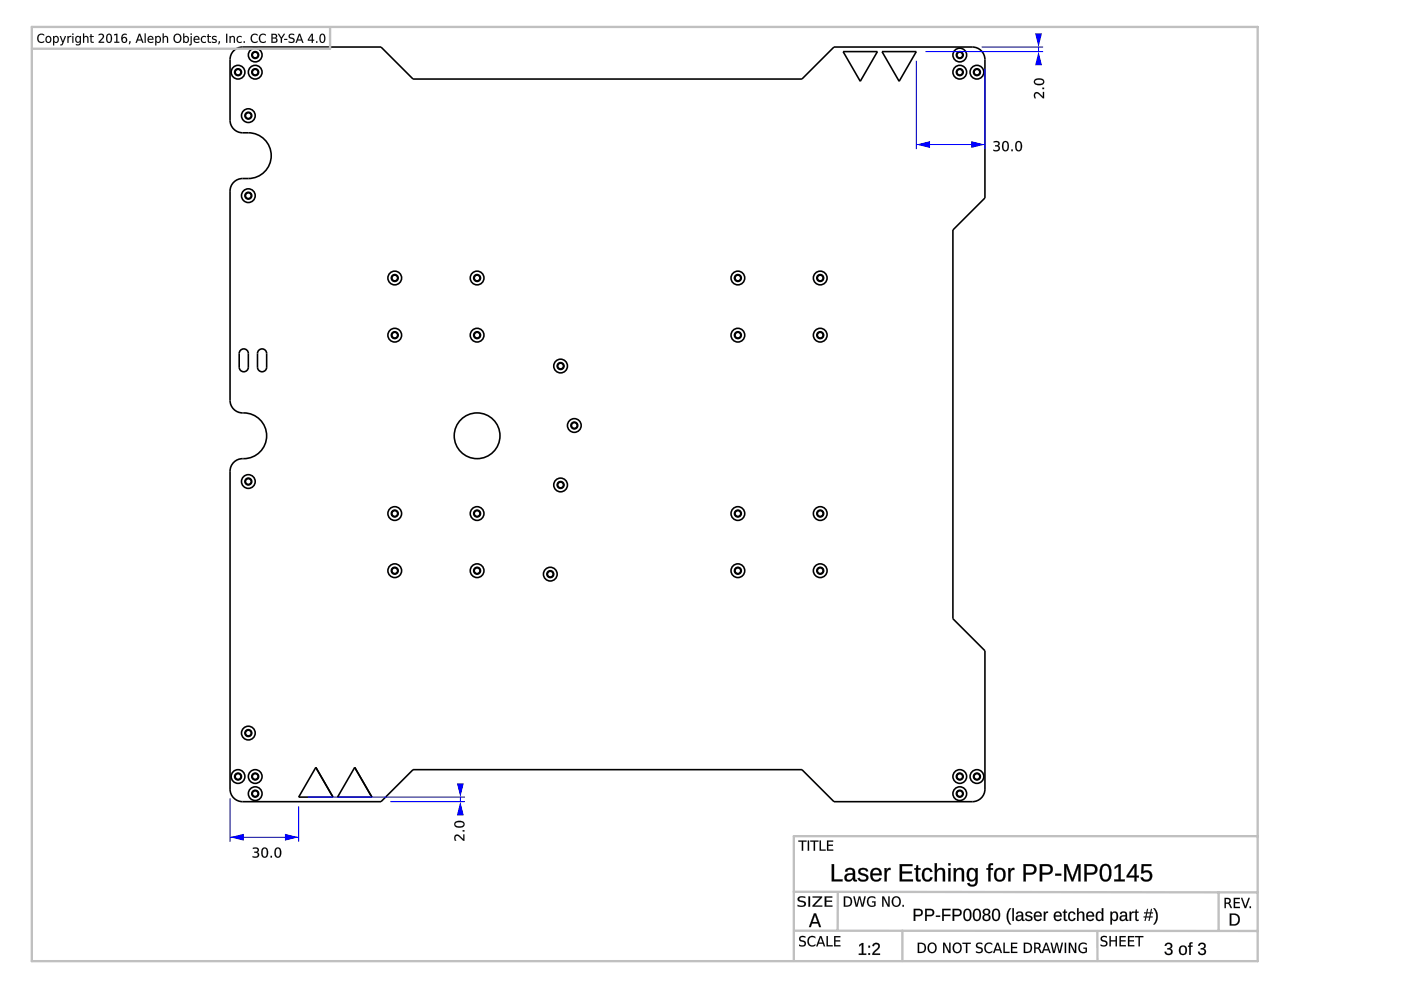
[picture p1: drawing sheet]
<svg xmlns="http://www.w3.org/2000/svg" width="297mm" height="210mm" viewBox="0 0 297 210" stroke-linecap="round" stroke-linejoin="round" font-family="sans-serif">
<g fill="none" stroke="#000" stroke-width=".34">
<path d="M49.4 11a2.66 2.66 0 0 1 2-1h29.4l6.8 6.8h82.4l6.8-6.8h29.4a2.67 2.67 0 0 1 2.6 2.6v29.4l-6.8 6.8v82.4l6.8 6.8v29.3a2.67 2.67 0 0 1-2.6 2.7h-29.4l-6.8-6.8h-82.4l-6.8 6.8h-29.4a2.67 2.67 0 0 1-2.6-2.7v-67.4a2.69 2.69 0 0 1 2.9-2.7 4.9 4.9 0 0 0 4.8-4.9 4.9 4.9 0 0 0-5.1-4.8 2.67 2.67 0 0 1-2.6-2.6v-44.4a2.67 2.67 0 0 1 2.6-2.6 5 5 0 0 0 6-5.8 5.1 5.1 0 0 0-6-3.9 2.67 2.67 0 0 1-2.6-2.7v-12.9v-.6zM178.8 10.9h7.2l-3.6 6.3zM187 10.9h7.3l-3.7 6.3zM51 74.3a.97 .97 0 0 1 1.1-.3 .97 .97 0 0 1 .6 .9v3a.97 .97 0 0 1-1 .9 .97 .97 0 0 1-1-.9v-3zM54.9 74.3a.97 .97 0 0 1 1-.3 .97 .97 0 0 1 .6 .9v3a.97 .97 0 0 1-.9 .9 .97 .97 0 0 1-1-.9v-3zM67 162.7l3.6 6.3h-7.3zM75.2 162.7l3.6 6.3h-7.2z"/>
<circle cx="50.5" cy="15.3" r=".61"/>
<circle cx="50.5" cy="15.3" r=".73"/>
<circle cx="50.5" cy="15.3" r="1.45"/>
<circle cx="54.1" cy="11.7" r=".61"/>
<circle cx="54.1" cy="15.3" r=".61"/>
<circle cx="54.1" cy="15.3" r=".73"/>
<circle cx="54.1" cy="11.7" r=".73"/>
<circle cx="54.1" cy="15.3" r="1.45"/>
<circle cx="54.1" cy="11.7" r="1.45"/>
<circle cx="203.5" cy="11.7" r=".61"/>
<circle cx="203.5" cy="15.3" r=".61"/>
<circle cx="203.5" cy="15.3" r=".73"/>
<circle cx="203.5" cy="11.7" r=".73"/>
<circle cx="203.5" cy="11.7" r="1.45"/>
<circle cx="203.5" cy="15.3" r="1.45"/>
<circle cx="207.1" cy="15.3" r=".61"/>
<circle cx="207.1" cy="15.3" r=".73"/>
<circle cx="207.1" cy="15.3" r="1.45"/>
<circle cx="52.7" cy="24.5" r=".61"/>
<circle cx="52.7" cy="24.5" r=".73"/>
<circle cx="52.7" cy="24.5" r="1.45"/>
<circle cx="52.7" cy="41.5" r=".61"/>
<circle cx="52.7" cy="41.5" r=".73"/>
<circle cx="52.7" cy="41.5" r="1.45"/>
<circle cx="83.7" cy="58.9" r=".61"/>
<circle cx="83.7" cy="58.9" r=".73"/>
<circle cx="83.7" cy="58.9" r="1.45"/>
<circle cx="101.2" cy="58.9" r=".61"/>
<circle cx="101.2" cy="58.9" r=".73"/>
<circle cx="101.2" cy="58.9" r="1.45"/>
<circle cx="156.4" cy="58.9" r=".61"/>
<circle cx="156.4" cy="58.9" r=".73"/>
<circle cx="156.4" cy="58.9" r="1.45"/>
<circle cx="173.9" cy="58.9" r=".61"/>
<circle cx="173.9" cy="58.9" r=".73"/>
<circle cx="173.9" cy="58.9" r="1.45"/>
<circle cx="83.7" cy="71.1" r=".61"/>
<circle cx="83.7" cy="71.1" r=".73"/>
<circle cx="83.7" cy="71.1" r="1.45"/>
<circle cx="101.2" cy="71.1" r=".61"/>
<circle cx="101.2" cy="71.1" r=".73"/>
<circle cx="101.2" cy="71.1" r="1.45"/>
<circle cx="118.9" cy="77.6" r=".61"/>
<circle cx="118.9" cy="77.6" r=".73"/>
<circle cx="118.9" cy="77.6" r="1.45"/>
<circle cx="156.4" cy="71.1" r=".61"/>
<circle cx="156.4" cy="71.1" r=".73"/>
<circle cx="156.4" cy="71.1" r="1.45"/>
<circle cx="173.9" cy="71.1" r=".61"/>
<circle cx="173.9" cy="71.1" r=".73"/>
<circle cx="173.9" cy="71.1" r="1.45"/>
<circle cx="101.2" cy="92.4" r="4.8"/>
<circle cx="121.8" cy="90.2" r=".61"/>
<circle cx="121.8" cy="90.2" r=".73"/>
<circle cx="121.8" cy="90.2" r="1.45"/>
<circle cx="52.7" cy="102.1" r=".61"/>
<circle cx="52.7" cy="102.1" r=".73"/>
<circle cx="52.7" cy="102.1" r="1.45"/>
<circle cx="83.7" cy="108.9" r=".61"/>
<circle cx="83.7" cy="108.9" r=".73"/>
<circle cx="83.7" cy="108.9" r="1.45"/>
<circle cx="101.2" cy="108.9" r=".61"/>
<circle cx="101.2" cy="108.9" r=".73"/>
<circle cx="101.2" cy="108.9" r="1.45"/>
<circle cx="118.9" cy="102.8" r=".61"/>
<circle cx="118.9" cy="102.8" r=".73"/>
<circle cx="118.9" cy="102.8" r="1.45"/>
<circle cx="156.4" cy="108.9" r=".61"/>
<circle cx="156.4" cy="108.9" r=".73"/>
<circle cx="156.4" cy="108.9" r="1.45"/>
<circle cx="173.9" cy="108.9" r=".61"/>
<circle cx="173.9" cy="108.9" r=".73"/>
<circle cx="173.9" cy="108.9" r="1.45"/>
<circle cx="83.7" cy="121" r=".61"/>
<circle cx="83.7" cy="121" r=".73"/>
<circle cx="83.7" cy="121" r="1.45"/>
<circle cx="101.2" cy="121" r=".61"/>
<circle cx="101.2" cy="121" r=".73"/>
<circle cx="101.2" cy="121" r="1.45"/>
<circle cx="116.7" cy="121.7" r=".61"/>
<circle cx="116.7" cy="121.7" r=".73"/>
<circle cx="116.7" cy="121.7" r="1.45"/>
<circle cx="156.4" cy="121" r=".61"/>
<circle cx="156.4" cy="121" r=".73"/>
<circle cx="156.4" cy="121" r="1.45"/>
<circle cx="173.9" cy="121" r=".61"/>
<circle cx="173.9" cy="121" r=".73"/>
<circle cx="173.9" cy="121" r="1.45"/>
<circle cx="52.7" cy="155.4" r=".61"/>
<circle cx="52.7" cy="155.4" r=".73"/>
<circle cx="52.7" cy="155.4" r="1.45"/>
<circle cx="50.5" cy="164.6" r=".61"/>
<circle cx="50.5" cy="164.6" r=".73"/>
<circle cx="50.5" cy="164.6" r="1.45"/>
<circle cx="54.1" cy="164.6" r=".61"/>
<circle cx="54.1" cy="168.3" r=".61"/>
<circle cx="54.1" cy="164.6" r=".73"/>
<circle cx="54.1" cy="168.3" r=".73"/>
<circle cx="54.1" cy="164.6" r="1.45"/>
<circle cx="54.1" cy="168.3" r="1.45"/>
<circle cx="203.5" cy="164.6" r=".61"/>
<circle cx="203.5" cy="168.3" r=".61"/>
<circle cx="203.5" cy="164.6" r=".73"/>
<circle cx="203.5" cy="168.3" r=".73"/>
<circle cx="203.5" cy="164.6" r="1.45"/>
<circle cx="203.5" cy="168.3" r="1.45"/>
<circle cx="207.1" cy="164.6" r=".61"/>
<circle cx="207.1" cy="164.6" r=".73"/>
<circle cx="207.1" cy="164.6" r="1.45"/>
</g>
<path d="M65.3 169h33.3M82.7 170h15.9M97.6 169v1" fill="none" stroke="#00f" stroke-width=".21"/>
<g fill="#00f">
<path d="M97.6 170l.7 2.9h-1.4z"/>
<path d="M96.9 166.1h1.4l-.7 2.9z"/>
</g>
<g fill="#000">
<path d="M96.5 177.1a1.12 1.12 0 0 1 1.5 .6l.2 .2v-1h.3v1.4a.57 .57 0 0 1-.7-.5l-.2-.1a.51 .51 0 0 0-.6-.5 .51 .51 0 0 0-.4 .6l.1 .5a.6 .6 0 0 1-.5-.4 .6 .6 0 0 1 .2-.6zM96.5 177.1l-.1 .8v.4h.3a.53 .53 0 0 1-.1-.9 .53 .53 0 0 1 .8 .1l.8 .8h.3v-1.4h-.3v1.1l-1-1h-.5zM98.1 176h.4v.3h-.4zM98.1 176v.3h.4v-.3zM96.6 174.6a.57 .57 0 0 0 .2 .5 .57 .57 0 0 0 .6 .1h.3a.44 .44 0 0 0 .6-.4 .44 .44 0 0 0-.6-.5l-.8 .1zM96.6 174.5a1.17 1.17 0 0 1 1.7 .3 1.09 1.09 0 0 1-1.8 0zM96.4 174.4a1.29 1.29 0 0 1 2.1 .4 1.25 1.25 0 0 1-2.2 .2zM96.4 174.4a.78 .78 0 0 0 .1 .9 .78 .78 0 0 0 .9 .2 .78 .78 0 0 0 1.1-.7 .78 .78 0 0 0-1.1-.8l-.6 .1z"/>
<path d="M96.5 177.1a.9 .9 0 0 1 1.3 .4l.4 .4v-1h.3v1.4h-.3l-.6-.6a.53 .53 0 0 0-.6-.5 .53 .53 0 0 0-.4 .6l.1 .5h-.3l-.1-.4zM98.1 176h.4v.3h-.4zM96.6 174.5v.1a.87 .87 0 0 0 1.3 .6 .43 .43 0 0 0 .4-.6 .43 .43 0 0 0-.6-.3zM96.4 174.4a1.27 1.27 0 0 1 2.1 .4 1.23 1.23 0 0 1-2.2 .2z"/>
</g>
<path d="M48.8 169.2v9.3M48.8 177.5h14.5M63.3 170.9v7.6" fill="none" stroke="#00f" stroke-width=".21"/>
<g fill="#00f">
<path d="M48.8 177.5l2.9-.7v1.4z"/>
<path d="M60.4 176.8l2.9 .7-2.9 .7z"/>
</g>
<g fill="#000">
<path d="M53.6 179.8a.73 .73 0 0 1 .9-.1 .73 .73 0 0 1 .3 .8l-.3 .2a.67 .67 0 0 1 .3 .9 .67 .67 0 0 1-1 .2h-.2v-.3a.57 .57 0 0 0 .7 .1 .57 .57 0 0 0 .2-.7l-.6-.1v-.2h.3a.35 .35 0 0 0 .4-.4 .35 .35 0 0 0-.4-.3l-.6 .1zM55.9 180a1.22 1.22 0 0 0 .2 1.6 1.08 1.08 0 0 0 0-1.7zM55.7 179.8a.79 .79 0 0 1 .9 .1 .79 .79 0 0 1 .3 .9 .79 .79 0 0 1-.8 1.1 .79 .79 0 0 1-.7-1.1l.1-.6zM57.4 181.5h.3v.3h-.3zM58.7 180a1.22 1.22 0 0 0 .2 1.6 1.08 1.08 0 0 0 0-1.7zM58.5 179.8a.79 .79 0 0 1 .9 .1 .79 .79 0 0 1 .2 .9 .79 .79 0 0 1-.7 1.1 .79 .79 0 0 1-.7-1.1l.1-.6z"/>
<path d="M53.6 179.8v-.1a.74 .74 0 0 1 .9 0 .74 .74 0 0 1 .3 .8l-.3 .2a.58 .58 0 0 1 .5 .5 .58 .58 0 0 1-.4 .6l-.2 .1a.52 .52 0 0 1-.9-.4 .76 .76 0 0 0 1.1-.3l-.1-.3-.6-.1v-.2h.3a.33 .33 0 0 0 .4-.4 .33 .33 0 0 0-.4-.3l-.6 .1zM53.6 179.8v.2a.61 .61 0 0 1 1 .4l-.2 .2h-.5v.2a.48 .48 0 0 1 .8 .4 .48 .48 0 0 1-.7 .4l-.4-.1v.3a.75 .75 0 0 0 1 0 .75 .75 0 0 0 .1-1l-.3-.1a.54 .54 0 0 0 .4-.7 .54 .54 0 0 0-.7-.3zM55.9 180a1.22 1.22 0 0 0 .2 1.6 1.07 1.07 0 0 0 0-1.7zM55.9 180a.55 .55 0 0 1 .6 .1 .55 .55 0 0 1 .1 .7 .55 .55 0 0 1-.1 .6 .55 .55 0 0 1-.6 .2 1.62 1.62 0 0 1 0-1.6zM55.7 179.8a.8 .8 0 0 1 .9 .1 .8 .8 0 0 1 .3 .9 .81 .81 0 0 1-.8 1.1 .81 .81 0 0 1-.7-1.1l.1-.6zM55.7 179.8a1.26 1.26 0 0 0 .4 2.1 1.22 1.22 0 0 0 .2-2.2zM57.4 181.5h.3v.3h-.3zM57.4 181.5v.3h.3v-.3zM58.7 180a1.22 1.22 0 0 0 .2 1.6 1.07 1.07 0 0 0 0-1.7zM58.7 180a.55 .55 0 0 1 .6 .1 .55 .55 0 0 1 .1 .7 .55 .55 0 0 1-.1 .6 .55 .55 0 0 1-.6 .2 1.62 1.62 0 0 1 0-1.6zM58.5 179.8a.8 .8 0 0 1 .9 .1 .8 .8 0 0 1 .3 .9 .81 .81 0 0 1-.8 1.1 .81 .81 0 0 1-.7-1.1v-.6zM58.5 179.8a1.26 1.26 0 0 0 .4 2.1 1.22 1.22 0 0 0 .2-2.2z"/>
</g>
<path d="M194.3 12.9v18.7M208.8 14.6v17M194.3 30.6h14.5" fill="none" stroke="#00f" stroke-width=".21"/>
<g fill="#00f">
<path d="M194.3 30.6l2.9-.7v1.5z"/>
<path d="M205.9 29.9l2.9 .7-2.9 .8z"/>
</g>
<g fill="#000">
<path d="M210.7 30a.73 .73 0 0 1 .9-.1 .73 .73 0 0 1 .3 .8l-.3 .2a.67 .67 0 0 1 .3 1 .67 .67 0 0 1-1 .2l-.3-.1v-.3a.57 .57 0 0 0 .8 .2 .57 .57 0 0 0 .2-.8l-.6-.1v-.2h.2a.35 .35 0 0 0 .5-.3 .35 .35 0 0 0-.5-.4l-.5 .1zM213 30.2a1.22 1.22 0 0 0 .2 1.7 1.08 1.08 0 0 0 0-1.8zM212.8 30a.79 .79 0 0 1 .9 .1 .79 .79 0 0 1 .2 .9 .79 .79 0 0 1-.7 1.1 .79 .79 0 0 1-.8-1.1l.1-.6zM214.4 31.7h.3v.3h-.3zM215.8 30.2a1.22 1.22 0 0 0 .2 1.7 1.08 1.08 0 0 0 0-1.8zM215.6 30a.79 .79 0 0 1 .9 .1 .79 .79 0 0 1 .2 .9 .79 .79 0 0 1-.7 1.1 .79 .79 0 0 1-.8-1.1l.1-.6z"/>
<path d="M210.7 30a.74 .74 0 0 1 .9-.1 .74 .74 0 0 1 .3 .8l-.3 .2a.58 .58 0 0 1 .4 .5 .58 .58 0 0 1-.4 .6l-.2 .1a.52 .52 0 0 1-.8-.4 .76 .76 0 0 0 1.1-.3l-.1-.3-.6-.1v-.2h.2a.33 .33 0 0 0 .5-.3 .33 .33 0 0 0-.5-.4l-.5 .2zM210.7 30v.2a.61 .61 0 0 1 1 .4l-.3 .2h-.4v.2a.48 .48 0 0 1 .7 .4 .48 .48 0 0 1-.7 .5l-.4-.2v.3a.75 .75 0 0 0 1 0 .75 .75 0 0 0 .1-1l-.2-.1a.54 .54 0 0 0 .4-.7 .54 .54 0 0 0-.8-.3zM213 30.2a1.22 1.22 0 0 0 .2 1.6 1.07 1.07 0 0 0 0-1.7zM212.9 30.2a.55 .55 0 0 1 .7 .1 .55 .55 0 0 1 0 .7 .55 .55 0 0 1 0 .7 .55 .55 0 0 1-.7 .1 1.62 1.62 0 0 1 0-1.6zM212.8 30a.8 .8 0 0 1 .9 .1 .8 .8 0 0 1 .2 .9 .81 .81 0 0 1-.7 1.1 .81 .81 0 0 1-.8-1.1l.1-.6zM212.8 30a1.26 1.26 0 0 0 .4 2.1 1.22 1.22 0 0 0 .2-2.2zM214.4 31.7h.3v.4h-.3zM214.4 31.7v.3h.3v-.3zM215.8 30.2a1.22 1.22 0 0 0 .2 1.6 1.07 1.07 0 0 0 0-1.7zM215.7 30.2a.55 .55 0 0 1 .7 .1 .55 .55 0 0 1 0 .7 .55 .55 0 0 1 0 .7 .55 .55 0 0 1-.7 .1 1.62 1.62 0 0 1 0-1.6zM215.6 30a.8 .8 0 0 1 .9 .1 .8 .8 0 0 1 .2 .9 .81 .81 0 0 1-.7 1.1 .81 .81 0 0 1-.8-1.1l.1-.6zM215.6 30a1.26 1.26 0 0 0 .4 2.1 1.22 1.22 0 0 0 .2-2.2z"/>
</g>
<path d="M196.2 10.9h25M208.1 10h13.1M220.2 10v.9" fill="none" stroke="#00f" stroke-width=".21"/>
<g fill="#00f">
<path d="M219.5 7.1h1.4l-.7 2.9z"/>
<path d="M220.2 10.9l.7 3h-1.4z"/>
</g>
<g fill="#000">
<path d="M8.1 7.4l.4-.2 .4-.1 .5 .2v.3a.72 .72 0 0 0-1 0 .72 .72 0 0 0 0 1 .72 .72 0 0 0 1 .1v.2a.98 .98 0 0 1-1.4-.1 .98 .98 0 0 1 .1-1.4zM10 8a.49 .49 0 0 0-.1 .7 .49 .49 0 0 0 .6 .1 .49 .49 0 0 0 .2-.7 .49 .49 0 0 0-.7-.1zM9.6 8.3a.71 .71 0 0 1 1.4 0 .71 .71 0 0 1-1.4 0zM11.2 7.6h.3v.3a.61 .61 0 0 1 .8-.2 .61 .61 0 0 1 .2 .9 .53 .53 0 0 1-.4 .5 .53 .53 0 0 1-.6-.2v.7h-.3zM11.6 8l-.1 .4a.41 .41 0 0 0 .4 .5 .41 .41 0 0 0 .3-.5l-.2-.6zM12.7 7.6h.2l.4 1.2 .5-1.2h.2l-.9 2h-.3v-.2h.3l.1-.3zM14.3 7.6h.2v.3l.6-.3v.3a.4 .4 0 0 0-.4 0 .4 .4 0 0 0-.2 .4v.8h-.2zM15.3 7.6h.3v1.5h-.3zM15.3 7.1h.3v.3h-.3zM16.3 8a.49 .49 0 0 0-.1 .6 .49 .49 0 0 0 .6 .1 .49 .49 0 0 0 .1-.6 .49 .49 0 0 0-.6-.1zM16.1 7.8l.4-.2 .4 .3v-.3h.3v1.3a.69 .69 0 0 1-.4 .6 .69 .69 0 0 1-.7 0v-.2a.52 .52 0 0 0 .6 .1 .52 .52 0 0 0 .2-.6 .6 .6 0 0 1-.8 .2 .6 .6 0 0 1-.1-.9zM17.6 7.1h.2v.8a.5 .5 0 0 1 .6-.3 .5 .5 0 0 1 .3 .6v.9h-.2v-.9a.36 .36 0 0 0-.4-.4 .36 .36 0 0 0-.3 .5v.8h-.2zM19.2 7.2h.2v.4h.5v.2h-.5v1l.5 .1v.2h-.5l-.2-.3v-1h-.2v-.2h.2zM20.9 7.3a.68 .68 0 0 1 1.1 .1 .68 .68 0 0 1-.3 1l-.5 .5h.9v.2h-1.2v-.2l.5-.6a.51 .51 0 0 0 .4-.8 .51 .51 0 0 0-.9 0zM23 7.4a1.14 1.14 0 0 0 .1 1.5 .99 .99 0 0 0 0-1.6zM22.8 7.3a.69 .69 0 0 1 .8 0 .69 .69 0 0 1 .2 .8 .67 .67 0 0 1-.3 .9 .67 .67 0 0 1-.8-.1l-.2-1.1zM24.2 7.3l.7-.1v1.7h.4v.2h-1.1v-.2h.4v-1.5l-.4 .1zM26 8.4a.42 .42 0 0 0 .8 0 .42 .42 0 0 0-.8 0zM25.9 7.4l.6-.3 .3 .1v.2a.58 .58 0 0 0-.6 .1 .58 .58 0 0 0-.2 .5 .63 .63 0 0 1 .9 .3 .63 .63 0 0 1-.5 .9 .63 .63 0 0 1-.7-.8zM27.4 8.8h.3v.2l-.2 .4h-.2zM29.6 7.4l-.3 1h.6zM29.4 7.2h.3l.7 1.9h-.2l-.2-.5h-.8l-.2 .5h-.2zM30.7 7.1h.2v2h-.2zM31.5 7.8a.64 .64 0 0 1 .7-.1 .64 .64 0 0 1 .3 .7h-1a.6 .6 0 0 0 1 .4v.2a.79 .79 0 0 1-1.1-.1 .79 .79 0 0 1 .1-1.1zM31.6 7.9l-.1 .3h.8l-.2-.4zM32.9 7.6h.2v.3a.61 .61 0 0 1 .9-.2 .61 .61 0 0 1 .1 .9 .53 .53 0 0 1-.4 .5 .53 .53 0 0 1-.6-.2v.7h-.2zM33.2 8l-.1 .4a.41 .41 0 0 0 .4 .5 .41 .41 0 0 0 .4-.5l-.2-.6zM34.5 7.1h.2v.8a.5 .5 0 0 1 .6-.3 .5 .5 0 0 1 .3 .6v.9h-.2v-.9a.36 .36 0 0 0-.4-.4 .36 .36 0 0 0-.3 .5v.8h-.2zM37.2 7.6a.75 .75 0 0 0-.1 .9 .75 .75 0 0 0 .8 .3 .76 .76 0 0 0 .3-.9 .76 .76 0 0 0-.9-.5zM36.7 8.1a.95 .95 0 0 1 1.9 0 .95 .95 0 0 1-1.9 0zM39.2 8l-.1 .4a.41 .41 0 0 0 .3 .5 .41 .41 0 0 0 .4-.5l-.2-.6zM38.8 7.1h.3v.8a.61 .61 0 0 1 .8-.2 .61 .61 0 0 1 .1 .9 .53 .53 0 0 1-.3 .5 .53 .53 0 0 1-.6-.2v.2h-.3zM40.4 7.6h.2v1.7l-.2 .3h-.3v-.2l.3-.1zM40.4 7.1h.2v.3h-.2zM41.2 7.8a.64 .64 0 0 1 .8-.1 .64 .64 0 0 1 .3 .7h-1a.6 .6 0 0 0 .9 .4v.2a.79 .79 0 0 1-1-.1 .79 .79 0 0 1 0-1.1zM41.4 7.9l-.1 .3h.8l-.3-.4zM42.8 7.8l.6-.2 .3 .1v.2a.54 .54 0 0 0-.9 .5 .54 .54 0 0 0 .9 .4v.2a.76 .76 0 0 1-1-.2 .76 .76 0 0 1 .1-1zM44 7.2h.3v.4h.4v.2h-.4v1l.4 .1v.2h-.4l-.2-.3-.1-1h-.1v-.2h.1zM45.1 7.7h.7l.1 .2a.37 .37 0 0 0-.4-.1 .37 .37 0 0 0-.3 .4 .58 .58 0 0 1 .6 .2 .58 .58 0 0 1 0 .6l-.7 .1-.2-.3a.4 .4 0 0 0 .5 .2 .4 .4 0 0 0 .3-.4 .57 .57 0 0 1-.6-.3 .57 .57 0 0 1 0-.6zM46.4 8.8h.2v.2l-.2 .4h-.1zM47.9 7.2h.3v1.9h-.3zM48.7 7.6h.2v.3a.5 .5 0 0 1 .6-.3 .5 .5 0 0 1 .3 .6v.9h-.2v-.9a.36 .36 0 0 0-.4-.4 .36 .36 0 0 0-.3 .5v.8h-.2zM50.3 7.8l.6-.2 .3 .1v.2a.54 .54 0 0 0-.8 .5 .54 .54 0 0 0 .8 .4v.2a.76 .76 0 0 1-1-.2 .76 .76 0 0 1 .1-1zM51.7 8.8h.2v.3h-.2zM53.4 7.4l.4-.2 .4-.1 .4 .2v.3a.72 .72 0 0 0-1 0 .72 .72 0 0 0 0 1 .72 .72 0 0 0 1 .1v.2a.98 .98 0 0 1-1.3-.1 .98 .98 0 0 1 .1-1.4zM55.1 7.4l.4-.2 .4-.1 .5 .2v.3a.72 .72 0 0 0-1 0 .72 .72 0 0 0 0 1 .72 .72 0 0 0 1 .1v.2a.98 .98 0 0 1-1.4-.1 .98 .98 0 0 1 .1-1.4zM57.8 8.2v.7h.4a.35 .35 0 0 0 .4-.4 .35 .35 0 0 0-.4-.3zM57.8 7.4v.6h.4a.29 .29 0 0 0 .3-.3 .29 .29 0 0 0-.3-.3zM57.5 7.2h.7a.46 .46 0 0 1 .5 .3 .46 .46 0 0 1-.2 .6 .53 .53 0 0 1 .3 .6 .53 .53 0 0 1-.6 .4h-.7zM58.9 7.2h.3l.5 .8 .5-.8h.2l-.6 1v.9h-.3v-.9zM60.2 8.3h.7v.2h-.7zM61.4 7.3l.7-.1h.3v.3a.47 .47 0 0 0-.6-.2 .47 .47 0 0 0-.3 .6 .78 .78 0 0 1 .9 1 1.07 1.07 0 0 1-1.2 .1v-.3a.51 .51 0 0 0 .6 .3 .51 .51 0 0 0 .3-.6 .9 .9 0 0 1-.9-.9zM63.5 7.4l-.3 1h.6zM63.4 7.2h.2l.7 1.9h-.2l-.2-.5h-.8l-.2 .5h-.2zM66.1 7.4l-.6 1h.6zM66 7.2h.3v1.2h.3v.2h-.3v.5h-.2v-.5h-.8v-.2zM67 8.8h.3v.3h-.3zM68.2 7.4a1.14 1.14 0 0 0 .1 1.5 .99 .99 0 0 0 0-1.6zM68 7.3a.69 .69 0 0 1 .8 0 .69 .69 0 0 1 .2 .8 .67 .67 0 0 1-.3 .9 .67 .67 0 0 1-.8-.1l-.2-1.1z"/>
<path d="M8.1 7.4a.97 .97 0 0 1 1.3-.1v.3a.71 .71 0 0 0-1 0 .71 .71 0 0 0 0 1 .71 .71 0 0 0 1 0v.1a.54 .54 0 0 1-.9 .4 1.08 1.08 0 0 1-.4-1.7zM8.1 7.4a.97 .97 0 0 0-.1 1.3 .97 .97 0 0 0 1.3 .2l.1-.2a.73 .73 0 0 1-1.1-.1 .73 .73 0 0 1 0-1 .73 .73 0 0 1 1.1 0v-.3l-.5-.1zM10 8a.48 .48 0 0 0-.1 .6 .48 .48 0 0 0 .6 .2 .48 .48 0 0 0 .2-.7 .48 .48 0 0 0-.7-.1zM10 8a.47 .47 0 0 1 .7 .4 .47 .47 0 0 1-.7 .4l-.1-.4zM9.5 8.3a.75 .75 0 0 1 1.5 0 .75 .75 0 0 1-1.5 0zM9.6 8.3a.7 .7 0 0 0 1.4 0 .7 .7 0 0 0-1.4 0zM11.2 7.6h.3v.3a.53 .53 0 0 1 .6-.3 .53 .53 0 0 1 .4 .6 .62 .62 0 0 1-.2 .8 .62 .62 0 0 1-.8-.1v.7h-.3zM11.2 7.6v2h.3v-.8a.59 .59 0 0 0 .8 .2 .59 .59 0 0 0 .1-.8 .52 .52 0 0 0-.3-.6 .52 .52 0 0 0-.6 .3v-.3zM11.6 8l-.1 .6 .2 .3a.51 .51 0 0 0 .5-.5 .51 .51 0 0 0-.5-.5zM11.6 8l.1-.2a.53 .53 0 0 1 .6 .6 .53 .53 0 0 1-.6 .5l-.2-.3zM12.7 7.6h.2l.4 1.2 .5-1.2h.2l-.6 1.6a.46 .46 0 0 1-.6 .4v-.2h.3l.1-.3zM12.7 7.6l.5 1.5-.1 .3h-.3v.2h.3l.9-2h-.2l-.5 1.2-.4-1.2zM14.3 7.6h.2v.3l.2-.2 .4-.1v.3a.39 .39 0 0 0-.4 0 .39 .39 0 0 0-.2 .4v.8h-.2zM14.3 7.6v1.5h.2v-.8a.4 .4 0 0 1 .2-.4 .4 .4 0 0 1 .4 0v-.3l-.4 .1-.2 .2v-.3zM15.3 7.6h.3v1.5h-.3zM15.3 7.6v1.5h.3v-1.5zM15.3 7.1h.3v.3h-.3zM15.3 7.1v.3h.3v-.3zM16.3 8a.47 .47 0 0 0-.1 .6 .47 .47 0 0 0 .6 .1 .47 .47 0 0 0 .1-.6 .47 .47 0 0 0-.6-.1zM16.3 7.9a.46 .46 0 0 1 .6 .4 .46 .46 0 0 1-.6 .4zM16.1 7.8a.5 .5 0 0 1 .8 .1v-.3h.3v1.3a.73 .73 0 0 1-1.1 .6v-.2a.51 .51 0 0 0 .6 .1 .51 .51 0 0 0 .2-.6 .53 .53 0 0 1-.6 .3 .53 .53 0 0 1-.4-.5zM16.1 7.8a.67 .67 0 0 0-.1 .9 .67 .67 0 0 0 .8 .2l.1-.1a.52 .52 0 0 1-.2 .6 .52 .52 0 0 1-.6-.1v.2a.68 .68 0 0 0 .7 0 .68 .68 0 0 0 .3-.6l.1-1.3h-.3v.3a.49 .49 0 0 0-.8-.1zM17.6 7.1h.2v.8a.5 .5 0 0 1 .6-.3 .5 .5 0 0 1 .4 .6v.9h-.3v-.9a.34 .34 0 0 0-.4-.4 .34 .34 0 0 0-.3 .5v.8h-.2zM17.6 7.1v2h.2v-.8a.37 .37 0 0 1 .3-.5 .37 .37 0 0 1 .4 .4v.9h.2v-.9a.49 .49 0 0 0-.3-.5 .49 .49 0 0 0-.6 .2v-.8zM19.2 7.2h.2v.4h.5v.2h-.5v.9l.5 .2v.2h-.5l-.2-.3v-1h-.2v-.2h.2zM19.2 7.2v.5l-.2-.1v.2h.2v1l.2 .2 .5 .1v-.2l-.5-.1v-.2v-.8h.5v-.2l-.5 .1v-.5zM20.9 7.3a.69 .69 0 0 1 1.1 .1 .69 .69 0 0 1-.3 1l-.5 .5 .9-.1v.3h-1.2a.52 .52 0 0 1 .4-.7l.1-.1a.5 .5 0 0 0 .3-.8 .5 .5 0 0 0-.8 0zM20.9 7.3v.2a.47 .47 0 0 1 .8-.1 .47 .47 0 0 1-.1 .7l-.7 .8v.2h1.2v-.2h-.9l.7-.8a.63 .63 0 0 0-.1-.9 .63 .63 0 0 0-.9 .1zM23 7.4a1.13 1.13 0 0 0 .1 1.5 .99 .99 0 0 0 0-1.5zM23 7.4a.53 .53 0 0 1 .5 .7v.3a.41 .41 0 0 1-.4 .5 .41 .41 0 0 1-.4-.5l.1-.7zM22.8 7.2a.7 .7 0 0 1 .8 .1 .7 .7 0 0 1 .2 .8 .68 .68 0 0 1-.3 .9 .68 .68 0 0 1-.9-.1l-.1-1.1zM22.8 7.3a1.16 1.16 0 0 0 .3 1.8 1.08 1.08 0 0 0 .6-1 1.08 1.08 0 0 0-.6-.9zM24.2 7.3l.7-.1v1.7l.4-.1v.3h-1.1v-.3l.4 .1v-1.5l-.4 .1zM24.2 7.3v.2l.5-.1v1.5h-.5v.2h1.1v-.2h-.4v-1.7zM26 8.4a.41 .41 0 0 0 .8 0 .41 .41 0 0 0-.8 0zM25.9 8.4a.45 .45 0 0 1 .9 0 .45 .45 0 0 1-.9 0zM25.9 7.4a.49 .49 0 0 1 .5-.3 .49 .49 0 0 1 .5 .4 .57 .57 0 0 0-.7 0 .57 .57 0 0 0-.2 .5 .57 .57 0 0 1 .6-.2 .57 .57 0 0 1 .4 .7 .64 .64 0 0 1-.7 .6 .64 .64 0 0 1-.6-.7zM25.9 7.4a.97 .97 0 0 0-.2 1 .97 .97 0 0 0 .8 .7 .61 .61 0 0 0 .4-.9 .61 .61 0 0 0-1-.1 .59 .59 0 0 1 .3-.7 .59 .59 0 0 1 .6 0v-.2h-.3zM27.4 8.7h.3v.3l-.2 .4h-.2zM27.4 8.8l-.1 .6h.2l.2-.4v-.2zM29.6 7.4l-.3 1h.6zM29.6 7.4l.3 1h-.7zM29.4 7.2h.3l.7 1.9h-.2l-.2-.5h-.8l-.2 .5h-.3zM29.4 7.2l-.6 1.9h.2l.2-.5h.8l.2 .5h.2l-.7-1.9zM30.7 7.1h.2v2h-.2zM30.7 7.1v2h.2v-2zM31.4 7.8a.64 .64 0 0 1 .8-.1 .64 .64 0 0 1 .3 .7h-1a.59 .59 0 0 0 1 .4 .51 .51 0 0 1-.4 .4 .51 .51 0 0 1-.5-.2l-.3-.4zM31.5 7.8a.78 .78 0 0 0-.1 1.1 .78 .78 0 0 0 1.1 .1v-.2a.6 .6 0 0 1-1-.4h1a.62 .62 0 0 0-.3-.7 .62 .62 0 0 0-.7 .1zM31.7 7.9l-.2 .3h.8l-.2-.3zM31.6 7.9a.39 .39 0 0 1 .5-.1 .39 .39 0 0 1 .2 .4l-.8 .1zM32.9 7.6h.2v.3a.53 .53 0 0 1 .6-.3 .53 .53 0 0 1 .4 .6 .62 .62 0 0 1-.1 .8 .62 .62 0 0 1-.9-.1v.7h-.2zM32.9 7.6v2h.2v-.8a.59 .59 0 0 0 .9 .2 .59 .59 0 0 0 .1-.8 .52 .52 0 0 0-.4-.6 .52 .52 0 0 0-.6 .3v-.3zM33.2 8v.6l.2 .3a.51 .51 0 0 0 .5-.5 .51 .51 0 0 0-.5-.5zM33.2 8l.2-.2a.53 .53 0 0 1 .5 .6 .53 .53 0 0 1-.5 .5l-.2-.3zM34.5 7.1h.2v.8a.5 .5 0 0 1 .6-.3 .5 .5 0 0 1 .3 .6v.9h-.2v-.9a.34 .34 0 0 0-.4-.4 .34 .34 0 0 0-.3 .5v.8h-.2zM34.5 7.1v2h.2v-.8a.37 .37 0 0 1 .3-.5 .37 .37 0 0 1 .4 .4v.9h.2v-.9a.49 .49 0 0 0-.3-.5 .49 .49 0 0 0-.6 .2v-.8zM37.2 7.6a.74 .74 0 0 0-.1 .9 .74 .74 0 0 0 .8 .3 .75 .75 0 0 0 .3-.9 .75 .75 0 0 0-.9-.4zM37.2 7.5a.65 .65 0 0 1 .8 0 .65 .65 0 0 1 .2 .9 .6 .6 0 0 1-.7 .5 .6 .6 0 0 1-.5-.8zM36.7 8.1a.95 .95 0 0 1 1.9 0 .95 .95 0 0 1-1.9 0zM36.7 8.1a.92 .92 0 0 0 1.8 0 .92 .92 0 0 0-1.8 0zM39.2 8l-.1 .6 .2 .3a.51 .51 0 0 0 .5-.5 .51 .51 0 0 0-.5-.5zM39.2 8l.1-.2a.53 .53 0 0 1 .5 .6 .53 .53 0 0 1-.5 .5l-.2-.3zM38.8 7.1h.3v.8a.53 .53 0 0 1 .6-.3 .53 .53 0 0 1 .4 .6 .62 .62 0 0 1-.2 .8 .62 .62 0 0 1-.8-.1v.2h-.3zM38.8 7.1v2h.3v-.3a.59 .59 0 0 0 .8 .2 .59 .59 0 0 0 .1-.8 .52 .52 0 0 0-.4-.6 .52 .52 0 0 0-.5 .3v-.8zM40.4 7.6h.3v1.5a.42 .42 0 0 1-.6 .5v-.2l.3-.1zM40.4 7.6v1.7l-.3 .1v.2l.5-.3v-1.7zM40.4 7.1h.3v.3h-.3zM40.4 7.1v.3h.2v-.3zM41.2 7.8a.64 .64 0 0 1 .8-.1 .64 .64 0 0 1 .3 .7h-1a.59 .59 0 0 0 1 .4 .51 .51 0 0 1-.4 .4 .51 .51 0 0 1-.5-.2l-.4-.4zM41.2 7.8a.78 .78 0 0 0 0 1.1 .78 .78 0 0 0 1 .1v-.2a.6 .6 0 0 1-1-.4h1.1a.62 .62 0 0 0-.3-.7 .62 .62 0 0 0-.8 .1zM41.4 7.9l-.1 .3h.8l-.3-.3zM41.4 7.9a.39 .39 0 0 1 .5-.1 .39 .39 0 0 1 .2 .4l-.8 .1zM42.8 7.8l.3-.2a.37 .37 0 0 1 .4 0 .37 .37 0 0 1 .2 .3 .53 .53 0 0 0-.7 .1 .53 .53 0 0 0 0 .7 .53 .53 0 0 0 .7 .1 .52 .52 0 0 1-.6 .4 .52 .52 0 0 1-.5-.4v-.7zM42.8 7.8a.75 .75 0 0 0-.1 1 .75 .75 0 0 0 1 .2v-.2a.54 .54 0 0 1-.9-.4 .54 .54 0 0 1 .9-.5v-.2l-.3-.1zM44 7.2h.3v.4h.4v.2h-.4v.9l.4 .2v.2h-.4l-.2-.3-.1-1h-.1v-.2h.1zM44 7.2l.1 .5-.2-.1v.2h.2v1l.2 .2 .4 .1v-.2l-.4-.1v-.2v-.8h.4v-.2l-.4 .1v-.5zM45.1 7.7l.7-.1 .1 .3h-.1a.33 .33 0 0 0-.4-.1 .33 .33 0 0 0-.2 .3l.3 .2a.48 .48 0 0 1 .4 .6 .48 .48 0 0 1-.7 .2l-.3-.1v-.2a.39 .39 0 0 0 .5 .2 .39 .39 0 0 0 .3-.4l-.7-.3-.1-.3zM45.1 7.7a.41 .41 0 0 0-.1 .5 .41 .41 0 0 0 .4 .2l.3 .1a.4 .4 0 0 1-.3 .5 .4 .4 0 0 1-.5-.2v.2a.57 .57 0 0 0 .7 .1 .57 .57 0 0 0 .3-.7l-.7-.3a.45 .45 0 0 1 .7-.2v-.2zM46.4 8.7h.3v.3l-.3 .4h-.1zM46.4 8.8l-.1 .6h.1l.2-.4v-.2zM47.9 7.2h.3v1.9h-.3zM47.9 7.2v1.9h.3v-1.9zM48.7 7.6h.2v.3a.5 .5 0 0 1 .6-.3 .5 .5 0 0 1 .3 .6v.9h-.2v-.9a.34 .34 0 0 0-.4-.4 .34 .34 0 0 0-.3 .5v.8h-.2zM48.7 7.6v1.5h.2v-.8a.37 .37 0 0 1 .3-.5 .37 .37 0 0 1 .4 .4v.9h.2v-.9a.49 .49 0 0 0-.3-.5 .49 .49 0 0 0-.6 .2v-.3zM50.3 7.8l.3-.2a.37 .37 0 0 1 .5 0 .37 .37 0 0 1 .2 .3 .53 .53 0 0 0-.8 .1 .53 .53 0 0 0 0 .7 .53 .53 0 0 0 .8 .1 .52 .52 0 0 1-.6 .4 .52 .52 0 0 1-.5-.4v-.7zM50.3 7.8a.75 .75 0 0 0 0 1 .75 .75 0 0 0 .9 .2v-.2a.54 .54 0 0 1-.8-.4 .54 .54 0 0 1 .8-.5v-.2l-.3-.1zM51.6 8.7h.3v.4h-.3zM51.7 8.8v.3h.2v-.3zM53.4 7.4a.97 .97 0 0 1 1.2-.1v.3a.71 .71 0 0 0-1 0 .71 .71 0 0 0 0 1 .71 .71 0 0 0 1 0v.1a.54 .54 0 0 1-.8 .4 1.08 1.08 0 0 1-.4-1.7zM53.4 7.4a.97 .97 0 0 0-.1 1.3 .97 .97 0 0 0 1.3 .2v-.2a.73 .73 0 0 1-1-.1 .73 .73 0 0 1 0-1 .73 .73 0 0 1 1 0v-.3l-.4-.1zM55.1 7.4a.97 .97 0 0 1 1.3-.1v.3a.71 .71 0 0 0-1 0 .71 .71 0 0 0 0 1 .71 .71 0 0 0 1 0v.1a.54 .54 0 0 1-.9 .4 1.08 1.08 0 0 1-.4-1.7zM55.1 7.4a.97 .97 0 0 0-.1 1.3 .97 .97 0 0 0 1.3 .2l.1-.2a.73 .73 0 0 1-1.1-.1 .73 .73 0 0 1 0-1 .73 .73 0 0 1 1.1 0v-.3l-.5-.1zM57.8 8.2v.7h.4a.34 .34 0 0 0 .4-.4 .34 .34 0 0 0-.4-.3zM57.8 8.2h.4a.36 .36 0 0 1 .4 .3 .36 .36 0 0 1-.4 .4h-.4zM57.8 7.4v.6l.4-.1a.28 .28 0 0 0 .3-.2 .28 .28 0 0 0-.3-.3zM57.8 7.4h.4a.31 .31 0 0 1 .3 .3 .31 .31 0 0 1-.3 .3h-.4zM57.5 7.2h.7a.47 .47 0 0 1 .5 .3 .47 .47 0 0 1-.2 .6v-.1a.54 .54 0 0 1 .3 .7 .54 .54 0 0 1-.6 .4h-.7zM57.5 7.2v1.9h.7a.52 .52 0 0 0 .6-.4 .52 .52 0 0 0-.4-.7 .45 .45 0 0 0 .3-.5 .45 .45 0 0 0-.5-.3zM58.9 7.2h.3l.5 .8 .5-.8h.3l-.7 1v.9h-.3v-.9zM58.9 7.2l.7 1-.1 .9h.3v-.9l.6-1h-.2l-.5 .8-.5-.8zM60.2 8.2h.7v.3h-.7zM60.2 8.3v.2h.7v-.2zM61.4 7.3l.2-.2a.46 .46 0 0 1 .8 .4 .46 .46 0 0 0-.6-.2 .46 .46 0 0 0-.3 .5l.4 .2a.62 .62 0 0 1 .5 .8 .62 .62 0 0 1-.9 .3l-.3-.1v-.3a.57 .57 0 0 0 .6 .2 .57 .57 0 0 0 .4-.4l-.3-.3a.57 .57 0 0 1-.7-.3 .57 .57 0 0 1 .2-.6zM61.4 7.3l-.2 .6 .5 .3a.39 .39 0 0 1 .5 .4 .39 .39 0 0 1-.6 .3l-.4-.2v.3a.7 .7 0 0 0 .9 .1 .7 .7 0 0 0 .2-.9l-.5-.2a.32 .32 0 0 1-.4-.4 .32 .32 0 0 1 .5-.3l.5 .2v-.3h-.3zM63.5 7.4l-.3 1h.6zM63.5 7.4l.4 1h-.7zM63.4 7.2h.3l.7 1.9h-.3l-.2-.5h-.8l-.2 .5h-.2zM63.4 7.2l-.7 1.9h.2l.2-.5h.8l.2 .5h.2l-.7-1.9zM66.1 7.4l-.6 1h.6zM66.1 7.4v1h-.6zM66 7.2h.4l-.1 1.2h.3v.2h-.3l.1 .5h-.3v-.5h-.8v-.2zM66 7.2l-.7 1.2v.2h.8v.5h.2v-.5h.3v-.2h-.3v-1.2zM67 8.7h.3v.4h-.3zM67 8.8v.3h.3v-.3zM68.2 7.4a1.13 1.13 0 0 0 .1 1.5 .99 .99 0 0 0 0-1.5zM68.2 7.4a.53 .53 0 0 1 .5 .7v.3a.41 .41 0 0 1-.4 .5 .41 .41 0 0 1-.3-.5v-.7zM68 7.2a.7 .7 0 0 1 .8 .1 .7 .7 0 0 1 .2 .8 .68 .68 0 0 1-.2 .9 .68 .68 0 0 1-.9-.1l-.2-1.1zM68 7.3a1.16 1.16 0 0 0 .3 1.8 1.08 1.08 0 0 0 .7-1 1.08 1.08 0 0 0-.7-.9z"/>
<path d="M219.4 19.7a1.12 1.12 0 0 1 1.5 .6l.2 .2v-1h.3v1.3a.57 .57 0 0 1-.7-.4l-.2-.2a.51 .51 0 0 0-.6-.4 .51 .51 0 0 0-.4 .6l.1 .4a.6 .6 0 0 1-.5-.3 .6 .6 0 0 1 .2-.7zM219.4 19.7l-.1 .8v.3h.3a.53 .53 0 0 1-.1-.8 .53 .53 0 0 1 .8 0l.8 .8h.3v-1.3h-.3v1l-1.1-.9-.4-.1zM221 18.6h.4v.3h-.4zM221 18.6v.3h.4v-.3zM219.5 17.2a.57 .57 0 0 0 .2 .5 .57 .57 0 0 0 .6 .1h.3a.44 .44 0 0 0 .6-.5 .44 .44 0 0 0-.6-.4l-.8 .1zM219.5 17.1a1.17 1.17 0 0 1 1.7 .2 1.09 1.09 0 0 1-1.8 0zM219.3 16.9a1.29 1.29 0 0 1 2.1 .4 1.25 1.25 0 0 1-2.2 .3zM219.3 16.9a.78 .78 0 0 0 .1 1 .78 .78 0 0 0 .9 .2 .78 .78 0 0 0 1.1-.8 .78 .78 0 0 0-1.1-.7l-.6 .1z"/>
<path d="M219.4 19.7a.9 .9 0 0 1 1.3 .4l.4 .4v-1h.3v1.3h-.3l-.6-.6a.53 .53 0 0 0-.6-.4 .53 .53 0 0 0-.4 .6l.1 .4h-.3l-.1-.3zM221 18.6h.4v.3h-.4zM219.5 17.1v.1a.87 .87 0 0 0 1.3 .5 .43 .43 0 0 0 .3-.5 .43 .43 0 0 0-.5-.3zM219.3 16.9a1.27 1.27 0 0 1 2.1 .4 1.23 1.23 0 0 1-2.2 .3z"/>
<path d="M169.3 178.2h1.7v.3h-.7v1.9h-.3v-1.9h-.7zM171.3 178.2h.2v2.2h-.2zM171.8 178.2h1.7v.3h-.7v1.9h-.3v-1.9h-.7zM173.8 178.2h.3v1.9h1v.3h-1.3zM175.3 178.2h1.3v.3h-1v.6h1v.2h-1v.8h1.1v.3h-1.4z"/>
<path d="M169.3 178.2h1.7v.3h-.7v1.9h-.3v-1.9h-.7zM169.3 178.2v.3l.7-.1v2h.3v-2l.7 .1v-.3zM171.2 178.2h.3v2.2h-.3zM171.3 178.2v2.2h.2v-2.2zM171.8 178.2h1.7v.3h-.7v1.9h-.3v-1.9h-.7zM171.8 178.2v.3l.7-.1v2h.3v-2l.7 .1v-.3zM173.8 178.2h.3v1.9h1v.3h-1.3zM173.8 178.2v2.2h1.3v-.3h-1.1l.1-1.9zM175.3 178.2h1.3v.3h-1v.6h1v.3l-1-.1v.8h1.1v.3h-1.4zM175.3 178.2v2.2h1.4v-.3h-1.1v-.8h1v-.2h-1v-.7l1 .1v-.3z"/>
<path d="M169.2 190.3a1.6 1.6 0 0 1 1.5-.2v.3a.75 .75 0 0 0-1.2 .3v.1a1.37 1.37 0 0 1 1.4 .8 1.23 1.23 0 0 1-1.8 .5v-.3a.99 .99 0 0 0 1.4-.1l-.2-.4a.9 .9 0 0 1-1.2-.8zM171.4 190.1h.3v2.1h-.3zM172.3 190.1h2v.2l-1.6 1.7h1.6v.2h-2v-.2l1.6-1.7h-1.6zM174.8 190.1h1.7v.2h-1.3v.7h1.2v.2h-1.2v.8h1.3v.2h-1.7z"/>
<path d="M169.2 190.3a1.67 1.67 0 0 1 1.5-.2v.3a1 1 0 0 0-1.2 .2l.1 .2 .5 .2a.69 .69 0 0 1 .8 .8 .69 .69 0 0 1-1 .5l-.8-.1v-.4a.98 .98 0 0 0 1.4-.1l-.1-.3-.4-.1a.69 .69 0 0 1-.7-.2 .69 .69 0 0 1-.1-.8zM169.2 190.3l-.1 .3 .2 .4 1 .3a.41 .41 0 0 1 .2 .6 .41 .41 0 0 1-.6 .2l-.8-.3v.3a1.21 1.21 0 0 0 1.8-.5 .84 .84 0 0 0-1-.6l-.2-.1a.38 .38 0 0 1-.2-.5 .38 .38 0 0 1 .5-.2l.7 .2v-.3a1.58 1.58 0 0 0-1.5 .2zM171.4 190h.4v2.3h-.4zM171.4 190.1v2.1h.3v-2.1zM172.3 190h2v.3l-1.6 1.7h1.7v.3h-2.2v-.3l1.7-1.7h-1.6zM172.3 190.1v.2h1.6l-1.6 1.7v.2h2v-.2h-1.6l1.6-1.7v-.2zM174.8 190h1.7v.3h-1.3v.7l1.2-.1v.3h-1.2v.8h1.3v.3h-1.7zM174.8 190.1v2.1h1.7v-.2h-1.3v-.8h1.2v-.2h-1.2v-.7h1.3v-.2z"/>
<path d="M169.6 198.6l.8-.1h.4v.3a.54 .54 0 0 0-.7-.2 .54 .54 0 0 0-.3 .7 1.12 1.12 0 0 1 1.1 .7 .93 .93 0 0 1-1.5 .6v-.3a.66 .66 0 0 0 .7 .2 .66 .66 0 0 0 .5-.6l-.1-.1a1.03 1.03 0 0 1-1.1-.9zM171.5 198.7l.4-.2 .5-.1 .5 .2v.4a.83 .83 0 0 0-1.2 0 .83 .83 0 0 0 0 1.1 .83 .83 0 0 0 1.2 .1v.3a1.12 1.12 0 0 1-1.6-.2 1.12 1.12 0 0 1 .2-1.6zM174 198.8l-.4 1h.8zM173.8 198.5h.4l.8 2.2h-.3l-.2-.6h-1l-.2 .6h-.3zM175.2 198.5h.3v1.9h1v.3h-1.3zM176.8 198.5h1.4v.2h-1.1v.7h1v.2h-1v.8h1.1v.3h-1.4z"/>
<path d="M169.6 198.6l.3-.2a.53 .53 0 0 1 .9 .5 .61 .61 0 0 0-1.1 .3l.6 .2a.68 .68 0 0 1 .6 .9 .68 .68 0 0 1-1 .4l-.5-.1v-.4a.65 .65 0 0 0 .7 .2 .65 .65 0 0 0 .4-.5l-.3-.2a.65 .65 0 0 1-.7-.3 .65 .65 0 0 1 .1-.8zM169.6 198.6a.58 .58 0 0 0-.1 .7 .58 .58 0 0 0 .5 .3v.1a.45 .45 0 0 1 .6 .4 .45 .45 0 0 1-.7 .4l-.5-.2v.2a.88 .88 0 0 0 .9 .2 .88 .88 0 0 0 .5-.8l-.2-.4-.5-.1a.37 .37 0 0 1-.4-.4 .37 .37 0 0 1 .5-.3l.6 .1v-.3h-.4zM171.4 198.7a1.11 1.11 0 0 1 1.5-.1v.4a.81 .81 0 0 0-1.2 0 .81 .81 0 0 0 0 1.1 .81 .81 0 0 0 1.2 0v.1a.61 .61 0 0 1-1 .5 1.24 1.24 0 0 1-.5-2zM171.5 198.7a1.11 1.11 0 0 0-.1 1.6 1.11 1.11 0 0 0 1.5 .2v-.3a.83 .83 0 0 1-1.2-.1 .83 .83 0 0 1 0-1.1 .83 .83 0 0 1 1.2 0v-.4l-.5-.1h-.5zM174 198.8l-.4 1 .8 .1zM174 198.7l.4 1.2h-.8zM173.8 198.5h.4l.8 2.2h-.3l-.2-.6h-1l-.1 .6h-.4zM173.8 198.5l-.8 2.2h.3l.2-.6h1l.2 .6h.3l-.8-2.2zM175.2 198.5h.3v1.9h1.1v.3h-1.4zM175.2 198.5v2.2h1.3v-.3h-1v-1.9zM176.8 198.5h1.4v.2h-1.1v.7h1v.2h-1v.8h1.1v.3h-1.4zM176.8 198.5v2.2h1.4v-.3h-1.1v-.8h1v-.2h-1v-.7h1.1v-.2z"/>
<path d="M172.8 194l-.5 1.5h1zM172.6 193.7h.4l1.1 2.9h-.4l-.3-.8h-1.2l-.3 .8h-.4z"/>
<path d="M172.8 194.1l-.5 1.4h1zM172.8 194l.5 1.5h-1zM172.6 193.6h.4l1.1 3h-.4l-.3-.8h-1.2l-.3 .8h-.4zM172.6 193.7l-1.1 2.9h.4l.3-.8h1.2l.3 .8h.4l-1.1-2.9z"/>
<path d="M176.3 183.2h.6l-.1 3.3 1.9-.1v.5h-2.4zM176.4 183.2v3.7h2.2v-.4h-1.8v-3.3zM179.3 184.3a1.26 1.26 0 0 1 2 .4v1.6l.1 .2h.3v.4h-.3a.48 .48 0 0 1-.6-.6 .96 .96 0 0 1-1.2 .7 .96 .96 0 0 1-.6-1.2 .96 .96 0 0 1 1.2-.7l.6 .1a.61 .61 0 0 0-.4-.8 .61 .61 0 0 0-.8 .4h-.5zM179.4 184.4l-.2 .4h.4a.64 .64 0 0 1 .8-.4 .64 .64 0 0 1 .4 .8h-.6a.91 .91 0 0 0-1.1 .6 .91 .91 0 0 0 .6 1.1 .91 .91 0 0 0 1.1-.6h.1a.53 .53 0 0 0 .2 .5 .53 .53 0 0 0 .6 0v-.2a.34 .34 0 0 1-.4-.1 .34 .34 0 0 1 0-.3v-1.2a1.1 1.1 0 0 0-1.8-.8zM179.7 185.7a.55 .55 0 0 0 .1 .9 .55 .55 0 0 0 .8-.3l.2-.8zM179.6 185.7l1.3-.2a.82 .82 0 0 1-.4 .9 .82 .82 0 0 1-1-.1zM182.2 184.2a1.18 1.18 0 0 1 1.9 .5l-.4 .1a.65 .65 0 0 0-.7-.4 .65 .65 0 0 0-.6 .5l.3 .2a1.31 1.31 0 0 1 1.4 1.2 1.28 1.28 0 0 1-1.2 .6 1.28 1.28 0 0 1-1.1-.7l.5-.1a.72 .72 0 0 0 .7 .5 .72 .72 0 0 0 .6-.6l-.7-.4a.83 .83 0 0 1-.9-.5 .83 .83 0 0 1 .2-.9zM182.2 184.2a.86 .86 0 0 0 0 1 .86 .86 0 0 0 .8 .4 .51 .51 0 0 1 .7 .5 .51 .51 0 0 1-.7 .5l-.5-.1-.2-.4-.4 .1a1.26 1.26 0 0 0 2.2 .1 .88 .88 0 0 0-1-1v-.1a.52 .52 0 0 1-.7-.5 .52 .52 0 0 1 .8-.3l.5 .4 .4-.1a1.17 1.17 0 0 0-1.9-.5zM184.9 184.3a1.26 1.26 0 0 1 1.5-.2 1.26 1.26 0 0 1 .5 1.5h-1.9a.78 .78 0 0 0 .5 .9 .78 .78 0 0 0 1-.4l.4 .1a1.31 1.31 0 0 1-1.7 .6 1.31 1.31 0 0 1-.7-1.6zM184.9 184.4a1.75 1.75 0 0 0 .3 2.4 1.22 1.22 0 0 0 1.7-.5l-.4-.2a.81 .81 0 0 1-1 .4 .81 .81 0 0 1-.5-1l1.9 .1a1.22 1.22 0 0 0-.5-1.4 1.22 1.22 0 0 0-1.5 .2zM185.3 184.5l-.3 .7h1.4a.72 .72 0 0 0-.3-.7 .72 .72 0 0 0-.8 0zM185.2 184.5a.75 .75 0 0 1 .9-.1 .75 .75 0 0 1 .4 .8h-1.5zM187.5 184h.5v.6a.64 .64 0 0 1 .8-.6v.5a.66 .66 0 0 0-.7 .2 .66 .66 0 0 0-.1 .7v1.5h-.5zM187.5 184.1v2.8h.5v-1.5a.68 .68 0 0 1 .1-.7 .68 .68 0 0 1 .7-.2v-.5a.73 .73 0 0 0-.8 .7v-.6zM190.7 183.2h2.8v.5l-2.3-.1v1.2h2.1v.4h-2.1v1.3l2.4-.1v.5h-2.9zM190.8 183.2v3.7h2.8v-.4h-2.4v-1.3h2.1v-.4h-2.1v-1.2h2.3v-.4zM194.3 183.4h.4l-.1 .7 .6-.1v.4h-.6l.1 1.8a.36 .36 0 0 0 .5 .3v.4a.75 .75 0 0 1-1-.6v-1.9h-.3v-.4l.3 .1zM194.3 183.4l-.1 .7h-.3v.3h.3v1.9a.66 .66 0 0 0 1 .5v-.3a.4 .4 0 0 1-.6-.3v-1.8h.6v-.3h-.6v-.7zM195.8 184.3a1.13 1.13 0 0 1 1.9 .6h-.5a.65 .65 0 0 0-.8-.5 .65 .65 0 0 0-.4 .9 .81 .81 0 0 0 .1 .9 .81 .81 0 0 0 .9 .2l.2-.4h.5a1.03 1.03 0 0 1-1.5 .9 1.73 1.73 0 0 1-.4-2.6zM195.9 184.3a1.61 1.61 0 0 0 .5 2.6 1.04 1.04 0 0 0 1.3-.9h-.5a.66 .66 0 0 1-.7 .6 .66 .66 0 0 1-.6-.8v-.2a.83 .83 0 0 1 .2-1 .83 .83 0 0 1 1-.1l.1 .4h.5a1.09 1.09 0 0 0-1.8-.6zM198.2 183h.5l-.1 1.5a.92 .92 0 0 1 1.1-.5 .92 .92 0 0 1 .7 1v1.9h-.5v-1.8a.63 .63 0 0 0-.7-.7 .63 .63 0 0 0-.5 .8v1.7h-.5zM198.2 183v3.9h.4v-1.7a.68 .68 0 0 1 .6-.9 .68 .68 0 0 1 .7 .8v1.8h.5l-.1-1.9a.92 .92 0 0 0-.7-.9 .92 .92 0 0 0-1 .5v-1.6zM201 183h.5v.5h-.5zM201.1 183v.5h.4v-.5zM201 184h.5v2.9h-.5zM201.1 184.1v2.8h.4v-2.8zM202.2 184h.5v.5a.92 .92 0 0 1 1-.5 .92 .92 0 0 1 .7 1v1.9h-.5v-1.8a.63 .63 0 0 0-.7-.7 .63 .63 0 0 0-.5 .8v1.7h-.5zM202.2 184.1v2.8h.5l-.1-1.7a.68 .68 0 0 1 .6-.9 .68 .68 0 0 1 .8 .8l-.1 1.8h.5v-1.9a.92 .92 0 0 0-.7-.9 .92 .92 0 0 0-1.1 .5v-.5zM205.3 184.3a.95 .95 0 0 1 1.5 .2v-.5h.5v2.8a1.17 1.17 0 0 1-.9 1.2 1.17 1.17 0 0 1-1.3-.8h.4a.66 .66 0 0 0 .8 .4 .66 .66 0 0 0 .5-.8v-.5a1 1 0 0 1-1.2 .6 1 1 0 0 1-.7-1.2l.1-.8zM205.4 184.3l-.3 .4-.1 .8a1.02 1.02 0 0 0 .5 1.3 1.02 1.02 0 0 0 1.4-.5 .89 .89 0 0 1-.8 1.3l-.4-.1-.2-.3-.4 .1a1.13 1.13 0 0 0 1.3 .6 1.13 1.13 0 0 0 .9-1.1v-2.7h-.4l-.1 .5a.92 .92 0 0 0-1.4-.3zM205.7 184.5l-.2 .8a.85 .85 0 0 0 .7 1.2 1.19 1.19 0 0 0-.1-2.1zM205.7 184.5a.81 .81 0 0 1 .9 .1 .81 .81 0 0 1 .3 .9 .76 .76 0 0 1-.4 1 .76 .76 0 0 1-1-.3l-.1-1.1zM209.7 183.2l.3-.2h.6v.4h-.4l-.2 .2v.5l.6-.1v.4h-.6v2.5h-.5v-2.5h-.4v-.4l.4 .1zM209.7 183.3l-.1 .8h-.4v.3h.4l-.1 2.5h.5v-2.5h.5v-.3h-.5v-.5l.2-.2h.3v-.3zM211.2 184.2a1.33 1.33 0 0 1 1.6 0 1.33 1.33 0 0 1 .4 1.6 1.25 1.25 0 0 1-1.4 1.1 1.25 1.25 0 0 1-1.1-1.4l.1-.6zM211.2 184.3a1.58 1.58 0 0 0 .4 2.6 1.31 1.31 0 0 0 1.4-.5 1.31 1.31 0 0 0 .1-1.4 1.17 1.17 0 0 0-1.9-.7zM211.6 184.5l-.3 .8a.86 .86 0 0 0 .1 .9 .86 .86 0 0 0 .9 .3 1.48 1.48 0 0 0 0-2.1zM211.5 184.5a.82 .82 0 0 1 1 0 .82 .82 0 0 1 .2 1 .83 .83 0 0 1-.7 1.1 .83 .83 0 0 1-.8-1.1l.1-.6zM213.7 184h.5v.6a.64 .64 0 0 1 .9-.6l-.1 .5a.66 .66 0 0 0-.6 .2 .66 .66 0 0 0-.1 .7v1.5h-.5zM213.8 184.1v2.8h.4v-1.5a.68 .68 0 0 1 .1-.7 .68 .68 0 0 1 .8-.2v-.5a.73 .73 0 0 0-.9 .7v-.6zM217 183.2h1.5a1.14 1.14 0 0 1 1.3 1.1 1.14 1.14 0 0 1-1.3 1.2l-1-.1v1.5h-.5zM217 183.2v3.7h.5v-1.5h1a1.09 1.09 0 0 0 1.2-1.1 1.09 1.09 0 0 0-1.2-1.1zM217.5 183.6v1.4a1.94 1.94 0 0 0 1.6-.2 .71 .71 0 0 0 .1-.8 .71 .71 0 0 0-.8-.4zM217.5 183.6a2.09 2.09 0 0 1 1.6 .2 .76 .76 0 0 1 .1 .8 .76 .76 0 0 1-.7 .5h-1zM220.4 183.2h1.6a1.14 1.14 0 0 1 1.2 1.1 1.14 1.14 0 0 1-1.2 1.2l-1.1-.1 .1 1.5h-.6zM220.5 183.2v3.7h.4v-1.5h1.1a1.09 1.09 0 0 0 1.2-1.1 1.09 1.09 0 0 0-1.2-1.1zM220.9 183.6v1.4a1.94 1.94 0 0 0 1.6-.2 .71 .71 0 0 0 .1-.8 .71 .71 0 0 0-.7-.4zM220.9 183.6a2.09 2.09 0 0 1 1.6 .2 .76 .76 0 0 1 .2 .8 .76 .76 0 0 1-.8 .5h-1zM223.7 185.2h1.3v.5h-1.3zM223.7 185.3v.4h1.3v-.4zM225.6 183.2h.7l1.1 3.1 1.1-3.1h.6v3.7h-.5l.1-3.2-1.1 3.2h-.4l-1.2-3.2 .1 3.2h-.5zM225.6 183.2v3.7h.5l-.1-3.5 1.2 3.5h.3l1.2-3.5v3.5h.4v-3.7h-.6l-1.1 3.3-1.1-3.3zM229.9 183.2h1.5a1.14 1.14 0 0 1 1.3 1.1 1.14 1.14 0 0 1-1.3 1.2l-1-.1v1.5h-.5zM229.9 183.2v3.7h.5v-1.5h1a1.09 1.09 0 0 0 1.2-1.1 1.09 1.09 0 0 0-1.2-1.1zM230.4 183.6v1.4a1.94 1.94 0 0 0 1.6-.2 .71 .71 0 0 0 .1-.8 .71 .71 0 0 0-.7-.4zM230.4 183.6a2.09 2.09 0 0 1 1.6 .2 .76 .76 0 0 1 .1 .8 .76 .76 0 0 1-.7 .5h-1zM233.6 183.4a1.27 1.27 0 0 1 1.5-.1 1.27 1.27 0 0 1 .5 1.4 1.88 1.88 0 0 1-.9 2.2 1.28 1.28 0 0 1-1.6-1.5 2.44 2.44 0 0 1 .5-2zM233.6 183.4a2.61 2.61 0 0 0 .3 3.4 1.24 1.24 0 0 0 1.7-1.4 1.79 1.79 0 0 0-.9-2.2h-.6zM233.9 183.7l-.2 .4-.1 .9a1.06 1.06 0 0 0 1 1.5 2.01 2.01 0 0 0 .5-2.4 .66 .66 0 0 0-.5-.5 .66 .66 0 0 0-.7 .1zM233.9 183.7a.79 .79 0 0 1 .9 0 .79 .79 0 0 1 .4 .8v.5a1.12 1.12 0 0 1-1 1.5 2.04 2.04 0 0 1-.5-2.4zM236.3 183.8l.9-.6h.4v3.3l.9-.1v.5h-2.3v-.5l.9 .1 .1-2.8-.9 .6zM236.3 183.8l.1 .5 .8-.7v2.9h-1v.4h2.3v-.4h-.9v-3.3h-.4zM240.5 183.2h.5v2.5l.5-.1v.5l-.5-.1v.9h-.5v-.9l-1.7 .1v-.4zM240.5 183.2l-1.6 2.5v.3h1.7l-.1 .9h.5l-.1-.9h.6v-.3h-.6l.1-2.5zM240.5 183.7l-1.2 2h1.2zM240.6 183.6v2.1h-1.4zM242 183.2h2.1v.4h-1.6l-.1 1.2a1.21 1.21 0 0 1 1.9 .6 1.21 1.21 0 0 1-1.3 1.5 1.04 1.04 0 0 1-1.2-.9h.5a.78 .78 0 0 0 1.1 .3 .78 .78 0 0 0 .2-1.2 .78 .78 0 0 0-1.2 .1h-.5zM242.1 183.2l-.2 2h.5a.82 .82 0 0 1 1.2-.1 .82 .82 0 0 1-.1 1.3 .82 .82 0 0 1-1.2-.4h-.5a1.21 1.21 0 0 0 1.4 1 1.21 1.21 0 0 0 1-1.4 1.21 1.21 0 0 0-1.3-1l-.5 .2 .1-1.2h1.6v-.4z"/>
<path d="M176.4 183.2h.4v3.3h1.8v.4h-2.2zM179.3 184.3a1.23 1.23 0 0 1 2 .4v1.6l.1 .3h.3v.2l-.3 .1a.48 .48 0 0 1-.6-.6 .94 .94 0 0 1-1.1 .7 .94 .94 0 0 1-.7-1.2 .94 .94 0 0 1 1.2-.6h.6a.62 .62 0 0 0-.4-.8 .62 .62 0 0 0-.8 .4h-.4zM179.7 185.7a.58 .58 0 0 0 .1 .9 .58 .58 0 0 0 .8-.3l.2-.8zM182.2 184.2a1.23 1.23 0 0 1 1.9 .5l-.4 .1-.4-.4a.51 .51 0 0 0-.6 0 .51 .51 0 0 0-.2 .6 2.06 2.06 0 0 1 1.6 .9 1.18 1.18 0 0 1-.8 1 1.18 1.18 0 0 1-1.2-.2l-.2-.5 .4-.1a.72 .72 0 0 0 .7 .5 .72 .72 0 0 0 .7-.6l-.7-.4a.86 .86 0 0 1-.9-.4 .86 .86 0 0 1 .1-1zM184.9 184.3a1.25 1.25 0 0 1 1.5-.1 1.25 1.25 0 0 1 .5 1.4h-1.9a.8 .8 0 0 0 .5 .9 .8 .8 0 0 0 1-.4l.4 .2a1.29 1.29 0 0 1-1.7 .5 1.29 1.29 0 0 1-.7-1.6zM185.3 184.5l-.3 .7h1.5a.74 .74 0 0 0-.4-.8 .74 .74 0 0 0-.8 .1zM187.5 184.1h.5v.5a.63 .63 0 0 1 .8-.6v.5a.68 .68 0 0 0-.7 .2 .68 .68 0 0 0-.1 .7v1.5h-.5zM190.8 183.2h2.7v.4h-2.3v1.2h2.1v.4h-2.1v1.3h2.4v.4h-2.8zM194.3 183.4h.3v.7h.6v.3h-.6v1.8a.37 .37 0 0 0 .6 .3v.3a.69 .69 0 0 1-1-.5v-1.9h-.3v-.3h.3zM195.8 184.3a1.11 1.11 0 0 1 1.9 .6h-.5a.66 .66 0 0 0-.8-.5 .66 .66 0 0 0-.5 .9 .83 .83 0 0 0 .2 .9 .83 .83 0 0 0 .9 .2l.2-.4h.5a1.18 1.18 0 0 1-1.5 .8 1.18 1.18 0 0 1-.7-1.5zM198.2 183h.4v1.5a.92 .92 0 0 1 1.1-.5 .92 .92 0 0 1 .7 1v1.9h-.5v-1.8a.65 .65 0 0 0-.7-.7 .65 .65 0 0 0-.6 .8v1.7h-.4zM201.1 183h.4v.5h-.4zM201.1 184.1h.4v2.8h-.4zM202.2 184.1h.4l.1 .4a.92 .92 0 0 1 1-.5 .92 .92 0 0 1 .7 1v1.9h-.5v-1.8a.66 .66 0 0 0-.7-.7 .66 .66 0 0 0-.5 .8v1.7h-.5zM205.3 184.2a.97 .97 0 0 1 1.5 .3l.1-.4h.4v2.7a1.14 1.14 0 0 1-.9 1.1 1.14 1.14 0 0 1-1.3-.6l.4-.1a.68 .68 0 0 0 .9 .4 .68 .68 0 0 0 .4-.8v-.5a1.03 1.03 0 0 1-1.3 .5 1.03 1.03 0 0 1-.5-1.3l.1-.8zM205.7 184.5l-.3 .8a.88 .88 0 0 0 .8 1.2 1.22 1.22 0 0 0-.1-2.1zM209.7 183.2l.3-.2 .5 .1v.3h-.3l-.2 .2v.5h.5v.3h-.5v2.5h-.5v-2.5h-.3v-.3h.3zM211.2 184.2a1.3 1.3 0 0 1 1.6 .1 1.3 1.3 0 0 1 .4 1.5 1.22 1.22 0 0 1-1.4 1.1 1.22 1.22 0 0 1-1-1.4v-.6zM211.5 184.5l-.3 .8a.87 .87 0 0 0 .2 1 .87 .87 0 0 0 1 .2l.3-.8a.92 .92 0 0 0-.9-1.3zM213.8 184.1h.4v.5a.63 .63 0 0 1 .9-.6l-.1 .5a.68 .68 0 0 0-.7 .2 .68 .68 0 0 0-.1 .7v1.5h-.4zM217 183.2h1.5a1.12 1.12 0 0 1 1.3 1.1 1.12 1.12 0 0 1-1.3 1.1h-1v1.5h-.5zM217.5 183.6v1.5a1.96 1.96 0 0 0 1.6-.2 .74 .74 0 0 0 .1-.9 .74 .74 0 0 0-.8-.4zM220.5 183.2h1.5a1.12 1.12 0 0 1 1.2 1.1 1.12 1.12 0 0 1-1.2 1.1h-1.1v1.5h-.4zM220.9 183.6v1.5a1.96 1.96 0 0 0 1.6-.2 .74 .74 0 0 0 .2-.9 .74 .74 0 0 0-.8-.4zM223.7 185.3h1.3v.4h-1.3zM225.6 183.2h.7l1.1 3.1 1.1-3.1h.6v3.7h-.4v-3.2l-1.2 3.2h-.3l-1.2-3.2 .1 3.2h-.5zM229.9 183.2h1.5a1.12 1.12 0 0 1 1.3 1.1 1.12 1.12 0 0 1-1.3 1.1h-1v1.5h-.5zM230.4 183.6v1.5a1.96 1.96 0 0 0 1.6-.2 .74 .74 0 0 0 .1-.9 .74 .74 0 0 0-.7-.4zM233.6 183.4a1.25 1.25 0 0 1 1.5 0 1.25 1.25 0 0 1 .5 1.3 1.86 1.86 0 0 1-.9 2.2 1.26 1.26 0 0 1-1.5-1.5 2.42 2.42 0 0 1 .4-2zM233.9 183.7l-.2 .4-.1 .9a1.09 1.09 0 0 0 1 1.5 2.03 2.03 0 0 0 .5-2.4 .69 .69 0 0 0-.5-.5 .69 .69 0 0 0-.7 .1zM236.3 183.8l.9-.6h.4v3.3h.9v.4h-2.3v-.4h.9v-2.8l-.8 .6zM240.5 183.2h.5v2.5h.5v.3h-.5v.9h-.5v-.9h-1.6v-.3zM240.5 183.7l-1.2 2h1.2zM242.1 183.2h2v.4h-1.6l-.1 1.2a1.21 1.21 0 0 1 1.9 1 1.21 1.21 0 0 1-1.9 1l-.6-.8h.5a.8 .8 0 0 0 1.2 .3 .8 .8 0 0 0 .1-1.2 .8 .8 0 0 0-1.2 .1h-.5z"/>
<path d="M179.2 190.3v1.7a.89 .89 0 0 0 1.2-.8 .89 .89 0 0 0-1.2-.9zM178.9 190.1h.6a1.09 1.09 0 0 1 1.2 1.1 1.09 1.09 0 0 1-1.2 1h-.6zM180.9 190.1h.3l.4 1.8 .5-1.8h.3l.4 1.8 .5-1.8h.3l-.6 2.1h-.3l-.5-1.8-.4 1.8h-.4zM184.1 190.3l.4-.2 .5-.1 .6 .2v.3a.86 .86 0 0 0-1.5 .5 .86 .86 0 0 0 1.2 .9v-.6h-.4v-.2h.7v.9a1.15 1.15 0 0 1-1.6-.1 1.15 1.15 0 0 1 .1-1.6zM187 190.1h.4l.9 1.8v-1.8h.3v2.1h-.4l-.9-1.8v1.8h-.3zM189.5 190.5a.85 .85 0 0 0-.1 1.1 .85 .85 0 0 0 1 .3 .87 .87 0 0 0 .3-1.1 .87 .87 0 0 0-1-.4zM189.3 190.3a1.09 1.09 0 0 1 1.7 .5 1.09 1.09 0 0 1-1 1.5 1.16 1.16 0 0 1-.9-.8 1.16 1.16 0 0 1 .2-1.2zM191.3 191.9h.3v.3h-.3z"/>
<path d="M179.2 190.3v1.7a.88 .88 0 0 0 1.1-.8 .88 .88 0 0 0-1.1-.9zM179.2 190.3a.9 .9 0 0 1 1.2 .8 .9 .9 0 0 1-1.2 .9zM178.9 190.1h.6a1.11 1.11 0 0 1 1.2 1.1 1.11 1.11 0 0 1-1.2 1.1h-.6zM178.9 190.1v2.1h.6a1.08 1.08 0 0 0 1.1-1 1.08 1.08 0 0 0-1.1-1.1zM180.9 190.1h.3l.4 1.8 .5-1.8h.3l.4 1.8 .5-1.8h.3l-.6 2.2h-.3l-.5-1.9-.4 1.9h-.4zM180.9 190.1l.5 2.1h.4l.4-1.9 .5 1.9h.3l.6-2.1h-.3l-.5 1.9-.4-1.9h-.3l-.5 1.9-.4-1.9zM184.1 190.3a1.24 1.24 0 0 1 1.5-.1v.4a.85 .85 0 0 0-1.2-.1 .85 .85 0 0 0-.1 1.1 .85 .85 0 0 0 1 .3v-.6l-.4 .1v-.3h.7v.9a1.17 1.17 0 0 1-1.6-.1 1.17 1.17 0 0 1 .1-1.6zM184.1 190.3a1.14 1.14 0 0 0-.1 1.6 1.14 1.14 0 0 0 1.6 .1v-.9h-.7v.2h.5v.6a.87 .87 0 0 1-1.3-.9 .87 .87 0 0 1 1.5-.5v-.3l-.6-.1h-.5zM187 190.1h.4l.9 1.8v-1.8h.3v2.2h-.4l-.9-1.9v1.9h-.3zM187 190.1v2.1h.3v-1.8l.9 1.8h.4v-2.1h-.3l.1 1.8-1-1.8zM189.5 190.5a.84 .84 0 0 0-.1 1 .84 .84 0 0 0 1 .4 .85 .85 0 0 0 .3-1 .85 .85 0 0 0-1-.5zM189.5 190.5a.74 .74 0 0 1 1-.1 .74 .74 0 0 1 .2 1 .69 .69 0 0 1-.8 .6 .69 .69 0 0 1-.6-.8zM189.3 190.3a1.1 1.1 0 0 1 1.7 .5 1.1 1.1 0 0 1-1 1.5 1.17 1.17 0 0 1-.9-.8 1.17 1.17 0 0 1 .2-1.2zM189.3 190.3a1.09 1.09 0 0 0-.1 1.4 1.09 1.09 0 0 0 1.3 .4 1.08 1.08 0 0 0 .4-1.5 1.08 1.08 0 0 0-1.6-.3zM191.3 191.9h.4v.4h-.4zM191.3 191.9v.3h.3v-.3z"/>
<path d="M193.7 192.7h1.1a.78 .78 0 0 1 .9 .8 .78 .78 0 0 1-.9 .8h-.7v1h-.4zM194.1 193v1h.6a.51 .51 0 0 0 .6-.5 .51 .51 0 0 0-.6-.5zM196.1 192.7h1.1a.78 .78 0 0 1 .9 .8 .78 .78 0 0 1-.9 .8h-.7v1h-.4zM196.5 193v1h.7a.51 .51 0 0 0 .5-.5 .51 .51 0 0 0-.5-.5zM198.4 194.1h.9v.3h-.9zM199.8 192.7h1.7v.3h-1.4v.9h1.4v.3h-1.4v1.1h-.3zM202 192.7h1a.78 .78 0 0 1 .9 .8 .78 .78 0 0 1-.9 .8h-.7v1h-.3zM202.3 193v1h.7a.51 .51 0 0 0 .6-.5 .51 .51 0 0 0-.6-.5zM204.6 192.8a.94 .94 0 0 1 1.1 .1 .94 .94 0 0 1 .3 1.1 .91 .91 0 0 1-.4 1.1 .91 .91 0 0 1-1.2-.2l-.2-.7a1.63 1.63 0 0 1 .4-1.4zM204.8 193l-.2 1a.7 .7 0 0 0 0 .7 .7 .7 0 0 0 .7 .3l.3-.3v-.7a.69 .69 0 0 0 0-.8 .69 .69 0 0 0-.7-.2zM206.6 192.8a.94 .94 0 0 1 1.1 .1 .94 .94 0 0 1 .3 1.1 .91 .91 0 0 1-.4 1.1 .91 .91 0 0 1-1.2-.2l-.1-.7a1.63 1.63 0 0 1 .3-1.4zM206.8 193l-.2 1a.7 .7 0 0 0 .1 .7 .7 .7 0 0 0 .7 .3l.2-.3 .1-.7a.69 .69 0 0 0-.1-.8 .69 .69 0 0 0-.7-.2zM208.6 192.9a.75 .75 0 0 1 1-.2 .75 .75 0 0 1 .2 1.1l-.3 .1a.74 .74 0 0 1 .5 1 .74 .74 0 0 1-1.1 .4 .7 .7 0 0 1-.6-.6 .7 .7 0 0 1 .5-.8l-.4-.4zM208.7 193.4a.46 .46 0 0 0 .9 0 .46 .46 0 0 0-.9 0zM208.6 194.5a.55 .55 0 0 0 1.1 0 .55 .55 0 0 0-1.1 0zM210.7 192.8a.94 .94 0 0 1 1.1 .1 .94 .94 0 0 1 .2 1.1 .91 .91 0 0 1-.3 1.1 .91 .91 0 0 1-1.2-.2l-.2-.7a1.63 1.63 0 0 1 .4-1.4zM210.9 193l-.3 1a.7 .7 0 0 0 .1 .7 .7 .7 0 0 0 .7 .3l.2-.3 .1-.7a.69 .69 0 0 0 0-.8 .69 .69 0 0 0-.8-.2zM214.1 192.6h.3a2.65 2.65 0 0 0 0 3.4h-.3a2.61 2.61 0 0 1 0-3.4zM214.6 192.6h.4v2.7h-.4zM215.6 193.5a.81 .81 0 0 1 1.3 .4v1l.3 .1v.2h-.4l-.2-.3a.65 .65 0 0 1-.8 .4 .65 .65 0 0 1-.4-.8 .65 .65 0 0 1 .8-.4h.4a.44 .44 0 0 0-.3-.6 .44 .44 0 0 0-.5 .3h-.4zM215.8 194.4a.44 .44 0 0 0 .3 .7 .44 .44 0 0 0 .5-.6v-.2zM217.6 193.4a.86 .86 0 0 1 1.3 .3l-.3 .1-.2-.3a.39 .39 0 0 0-.5 0 .39 .39 0 0 0-.2 .4l.2 .1a.82 .82 0 0 1 .9 1.1l-.5 .2a.78 .78 0 0 1-1-.5l.3-.1a.48 .48 0 0 0 .5 .4 .48 .48 0 0 0 .5-.5l-.7-.3a.53 .53 0 0 1-.5-.3 .53 .53 0 0 1 .2-.6zM219.4 193.5a.87 .87 0 0 1 1.1-.1 .87 .87 0 0 1 .4 .9h-1.4a.56 .56 0 0 0 .4 .7 .56 .56 0 0 0 .7-.3l.2 .1a.92 .92 0 0 1-1.2 .4 .92 .92 0 0 1-.4-1.3zM219.7 193.6l-.2 .5h1.1a.52 .52 0 0 0-.3-.5 .52 .52 0 0 0-.6 0zM221.3 193.3h.3v.4l.2-.4h.4v.3h-.1a.49 .49 0 0 0-.5 .6v1.1h-.3zM223.7 193.5a.87 .87 0 0 1 1-.1 .87 .87 0 0 1 .4 .9h-1.4a.56 .56 0 0 0 .4 .7 .56 .56 0 0 0 .7-.3l.3 .1a.92 .92 0 0 1-1.3 .4 .92 .92 0 0 1-.4-1.3zM223.9 193.6l-.1 .5h1a.52 .52 0 0 0-.3-.5 .52 .52 0 0 0-.6 0zM225.7 192.9h.2v.4h.3v.2h-.3v1.4l.4 .1-.1 .3-.5-.1-.1-.1v-1.6h-.3v-.2h.3zM226.7 193.5l.5-.2a.71 .71 0 0 1 .8 .5l-.3 .1a.49 .49 0 0 0-.7-.3 .49 .49 0 0 0-.2 .7 .5 .5 0 0 0 .2 .7 .5 .5 0 0 0 .7-.4l.3 .1a.83 .83 0 0 1-1.1 .5 .83 .83 0 0 1-.4-1.1zM228.4 192.6h.3v1a.64 .64 0 0 1 .7-.3 .64 .64 0 0 1 .5 .6v1.4h-.3v-1.3a.46 .46 0 0 0-.5-.5 .46 .46 0 0 0-.4 .6v1.2h-.3zM230.5 193.5a.87 .87 0 0 1 1.1-.1 .87 .87 0 0 1 .4 .9h-1.4a.56 .56 0 0 0 .4 .7 .56 .56 0 0 0 .7-.3l.2 .1a.92 .92 0 0 1-1.2 .4 .92 .92 0 0 1-.4-1.3zM230.8 193.6l-.2 .5h1.1a.52 .52 0 0 0-.3-.5 .52 .52 0 0 0-.6 0zM232.5 193.5l.5-.2h.4l.2 .3v-1h.3v2.7h-.3v-.4a.73 .73 0 0 1-.9 .3 .73 .73 0 0 1-.4-.9zM232.8 193.6l-.2 .5a.61 .61 0 0 0 .1 .7 .61 .61 0 0 0 .6 .2 .78 .78 0 0 0 .4-.9 .78 .78 0 0 0-.8-.6zM235.4 193.3h.3l.1 .3a.73 .73 0 0 1 .9-.3 .73 .73 0 0 1 .4 1 .74 .74 0 0 1-.4 .9 .74 .74 0 0 1-1-.3l.1 1.1h-.4zM235.9 193.7l-.1 .2a.72 .72 0 0 0-.1 .7 .72 .72 0 0 0 .7 .4 .94 .94 0 0 0-.1-1.5zM237.6 193.5a.81 .81 0 0 1 1.3 .4l.1 1 .2 .1v.2h-.4l-.2-.3a.65 .65 0 0 1-.8 .4 .65 .65 0 0 1-.4-.8 .65 .65 0 0 1 .8-.4h.4a.44 .44 0 0 0-.3-.6 .44 .44 0 0 0-.5 .3h-.3zM237.8 194.4a.44 .44 0 0 0 .3 .7 .44 .44 0 0 0 .5-.6v-.2zM239.5 193.3h.3v.4l.2-.4h.4v.3h-.1a.49 .49 0 0 0-.5 .6v1.1h-.3zM240.8 192.9h.2v.4h.4v.2h-.4v1.4l.4 .1-.1 .3-.4-.1-.1-.1-.1-1.6h-.2v-.2h.2zM243.2 192.7h.2l-.2 .8h.7l.1-.8h.2l-.1 .8h.4v.2h-.5l-.1 .6h.5v.2h-.5l-.2 .8h-.2l.2-.8h-.7l-.1 .8h-.2l.1-.8h-.3v-.2h.4l.1-.6h-.4v-.2h.5zM243.2 193.7l-.1 .6h.6l.1-.6zM244.5 192.6h.3a2.61 2.61 0 0 1 0 3.4h-.3a2.65 2.65 0 0 0 0-3.4z"/>
<path d="M193.7 192.7h1.1a.8 .8 0 0 1 .9 .8 .8 .8 0 0 1-.9 .8h-.7v1h-.4zM193.7 192.7v2.6h.4l-.1-1.1h.8a.76 .76 0 0 0 .8-.7 .76 .76 0 0 0-.8-.8zM194.1 193v1h.6a.49 .49 0 0 0 .6-.5 .49 .49 0 0 0-.6-.5zM194 193h.7a.53 .53 0 0 1 .6 .5 .53 .53 0 0 1-.6 .5h-.7zM196.1 192.7h1.1a.8 .8 0 0 1 .9 .8 .8 .8 0 0 1-.9 .8h-.7v1h-.4zM196.1 192.7v2.6h.4v-1.1h.7a.76 .76 0 0 0 .9-.7 .76 .76 0 0 0-.9-.8zM196.5 193v1h.7a.49 .49 0 0 0 .5-.5 .49 .49 0 0 0-.5-.5zM196.5 193h.7a.53 .53 0 0 1 .6 .5 .53 .53 0 0 1-.6 .5h-.7zM198.4 194.1h.9v.3h-.9zM198.4 194.1v.3h.9v-.3zM199.7 192.7h1.9v.3h-1.5v.9h1.4v.3h-1.4v1.1h-.4zM199.8 192.7v2.6h.3v-1.1h1.4v-.3l-1.4 .1v-1h1.4v-.3zM202 192.7h1a.8 .8 0 0 1 .9 .8 .8 .8 0 0 1-.9 .8h-.7v1h-.3zM202 192.7v2.6h.3v-1.1h.7a.76 .76 0 0 0 .9-.7 .76 .76 0 0 0-.9-.8zM202.3 193v1h.7a.49 .49 0 0 0 .5-.5 .49 .49 0 0 0-.5-.5zM202.3 193h.7a.53 .53 0 0 1 .6 .5 .53 .53 0 0 1-.6 .5h-.7zM204.6 192.8a.96 .96 0 0 1 1.1 .1 .96 .96 0 0 1 .3 1.1 .92 .92 0 0 1-.4 1.1 .92 .92 0 0 1-1.2-.2l-.2-.7a1.64 1.64 0 0 1 .4-1.4zM204.6 192.8a1.84 1.84 0 0 0 .2 2.4 .93 .93 0 0 0 1-.2 .93 .93 0 0 0 .1-1 .92 .92 0 0 0-.2-1.1 .92 .92 0 0 0-1.1-.1zM204.8 193.1l-.2 .9a.68 .68 0 0 0 0 .7 .68 .68 0 0 0 .7 .3l.2-.4 .1-.6a.68 .68 0 0 0 0-.8 .68 .68 0 0 0-.7-.2zM204.8 193a.6 .6 0 0 1 .7 .1 .6 .6 0 0 1 .2 .7v.2a.71 .71 0 0 1-.1 .7 .71 .71 0 0 1-.7 .3l-.3-.3-.1-.5zM206.6 192.8a.96 .96 0 0 1 1.1 .1 .96 .96 0 0 1 .3 1.1 .92 .92 0 0 1-.4 1.1 .92 .92 0 0 1-1.2-.2l-.1-.7a1.64 1.64 0 0 1 .3-1.4zM206.6 192.8a1.84 1.84 0 0 0 .2 2.4 .93 .93 0 0 0 1-.2 .93 .93 0 0 0 .2-1 .92 .92 0 0 0-.3-1.1 .92 .92 0 0 0-1.1-.1zM206.8 193.1l-.2 .9a.68 .68 0 0 0 .1 .7 .68 .68 0 0 0 .6 .3l.3-.4 .1-.6a.68 .68 0 0 0-.1-.8 .68 .68 0 0 0-.7-.2zM206.8 193a.6 .6 0 0 1 .7 .1 .6 .6 0 0 1 .2 .7v.2a.71 .71 0 0 1-.1 .7 .71 .71 0 0 1-.7 .3l-.3-.3v-.5zM208.5 192.8a.77 .77 0 0 1 1.1-.1 .77 .77 0 0 1 .2 1.1l-.3 .1a.78 .78 0 0 1 .4 1.1 .78 .78 0 0 1-1.1 .2 .7 .7 0 0 1-.5-.6 .7 .7 0 0 1 .5-.7l-.4-.4zM208.6 192.9a.64 .64 0 0 0 .2 1 .72 .72 0 0 0-.4 1 .72 .72 0 0 0 1 .4 .69 .69 0 0 0 .6-.7 .69 .69 0 0 0-.5-.7 .65 .65 0 0 0 .4-.9 .65 .65 0 0 0-.9-.3zM208.7 193.4a.45 .45 0 0 0 .9 0 .45 .45 0 0 0-.9 0zM208.7 193.3a.48 .48 0 0 1 .9 0 .48 .48 0 0 1-.9 0zM208.6 194.5a.55 .55 0 0 0 1.1 0 .55 .55 0 0 0-1.1 0zM208.6 194.5a.55 .55 0 0 1 1.1 0 .55 .55 0 0 1-1.1 0zM210.7 192.8a.96 .96 0 0 1 1.1 .1 .96 .96 0 0 1 .3 1.1 .92 .92 0 0 1-.4 1.1 .92 .92 0 0 1-1.2-.2l-.2-.7a1.64 1.64 0 0 1 .4-1.4zM210.7 192.8a1.84 1.84 0 0 0 .1 2.4 .93 .93 0 0 0 1-.2 .93 .93 0 0 0 .2-1 .92 .92 0 0 0-.2-1.1 .92 .92 0 0 0-1.1-.1zM210.9 193.1l-.2 .9a.68 .68 0 0 0 0 .7 .68 .68 0 0 0 .7 .3l.2-.4 .1-.6a.68 .68 0 0 0-.1-.8 .68 .68 0 0 0-.6-.2zM210.8 193a.6 .6 0 0 1 .8 .1 .6 .6 0 0 1 .1 .7v.2a.71 .71 0 0 1 0 .7 .71 .71 0 0 1-.8 .3l-.2-.3-.1-.5zM214.1 192.5h.3a2.63 2.63 0 0 0 0 3.5 1.12 1.12 0 0 1-.9-1.1 2.59 2.59 0 0 1 .6-2.4zM214.1 192.6a2.67 2.67 0 0 0 0 3.4h.3a2.53 2.53 0 0 1-.6-2.3l.6-1.1zM214.6 192.5h.4v2.8h-.4zM214.6 192.6v2.7h.4v-2.7zM215.5 193.5a.83 .83 0 0 1 1.4 .4l.1 1 .2 .1a.32 .32 0 0 1-.4 .3 .32 .32 0 0 1-.2-.4 .67 .67 0 0 1-.8 .4 .67 .67 0 0 1-.5-.8 .67 .67 0 0 1 .9-.5l.4 .1a.43 .43 0 0 0-.3-.6 .43 .43 0 0 0-.5 .3h-.4zM215.6 193.5l-.2 .3h.4a.45 .45 0 0 1 .5-.3 .45 .45 0 0 1 .3 .6h-.4a.63 .63 0 0 0-.8 .4 .63 .63 0 0 0 .5 .8 .63 .63 0 0 0 .7-.4l.2 .3h.4v-.2l-.3-.1v-1a.77 .77 0 0 0-.5-.6 .77 .77 0 0 0-.8 .2zM215.8 194.4a.42 .42 0 0 0 .3 .7 .42 .42 0 0 0 .5-.6v-.2zM215.8 194.4l.8-.1a.53 .53 0 0 1-.3 .7 .53 .53 0 0 1-.6-.3zM217.6 193.4a.83 .83 0 0 1 1.3 .4h-.3a.43 .43 0 0 0-.5-.3 .43 .43 0 0 0-.3 .4l.2 .1a.69 .69 0 0 1 .9 .8 .69 .69 0 0 1-1.1 .5l-.5-.4v-.1l.3-.1a.51 .51 0 0 0 .5 .3 .51 .51 0 0 0 .5-.3l-.6-.3a.58 .58 0 0 1-.5-.4 .58 .58 0 0 1 .1-.6zM217.6 193.4a.63 .63 0 0 0 0 .8 .63 .63 0 0 0 .7 .2 .34 .34 0 0 1 .3 .4 .34 .34 0 0 1-.5 .3l-.3-.1-.2-.3-.3 .1a.82 .82 0 0 0 .9 .5 .82 .82 0 0 0 .7-.7l-.2-.3-.6-.2a.31 .31 0 0 1-.4-.2 .31 .31 0 0 1 .2-.4l1 .2a.82 .82 0 0 0-1.3-.3zM219.4 193.5a.88 .88 0 0 1 1.1-.2 .88 .88 0 0 1 .4 1.1l-1.4-.1a.55 .55 0 0 0 .4 .7 .55 .55 0 0 0 .7-.3l.3 .1a.94 .94 0 0 1-1.3 .4 .94 .94 0 0 1-.4-1.3zM219.4 193.5a1 1 0 0 0-.1 1.3 1 1 0 0 0 1.3 .3l.2-.3-.2-.1a.57 .57 0 0 1-.8 .3 .57 .57 0 0 1-.3-.7h1.4a.85 .85 0 0 0-.4-.9 .85 .85 0 0 0-1.1 .1zM219.7 193.6l-.2 .5h1a.5 .5 0 0 0-.2-.5 .5 .5 0 0 0-.6 0zM219.7 193.6a.52 .52 0 0 1 .6-.1 .52 .52 0 0 1 .3 .6h-1.1zM221.3 193.3h.3v.4l.2-.4h.4v.3h-.1a.48 .48 0 0 0-.5 .6v1.1h-.3zM221.3 193.3v2h.3v-1.1a.48 .48 0 0 1 .1-.5 .48 .48 0 0 1 .5-.1v-.3a.51 .51 0 0 0-.6 .4v-.4zM223.7 193.5a.88 .88 0 0 1 1-.2 .88 .88 0 0 1 .4 1.1l-1.3-.1a.55 .55 0 0 0 .3 .7 .55 .55 0 0 0 .7-.3l.3 .1a.94 .94 0 0 1-1.3 .4 .94 .94 0 0 1-.4-1.3zM223.7 193.5a1 1 0 0 0-.2 1.3 1 1 0 0 0 1.3 .3l.3-.3-.3-.1a.57 .57 0 0 1-.7 .3 .57 .57 0 0 1-.4-.7h1.4a.85 .85 0 0 0-.4-.9 .85 .85 0 0 0-1 .1zM223.9 193.6l-.1 .5h1a.5 .5 0 0 0-.3-.5 .5 .5 0 0 0-.6 0zM223.9 193.6a.52 .52 0 0 1 .6-.1 .52 .52 0 0 1 .3 .6h-1.1zM225.7 192.8h.2v.5h.4v.2h-.4v1.3l.1 .2h.3v.3a.53 .53 0 0 1-.8-.5l.1-1.3h-.3v-.2h.3zM225.7 192.9l-.1 .4h-.3v.2h.3v1.6l.1 .1h.6v-.2h-.3l-.1-.2v-1.3h.3v-.2h-.3v-.4zM226.7 193.5l.4-.2a.74 .74 0 0 1 .9 .6h-.3a.48 .48 0 0 0-.7-.3 .48 .48 0 0 0-.2 .7 .49 .49 0 0 0 .2 .7 .49 .49 0 0 0 .7-.4l.3 .1a.85 .85 0 0 1-1.1 .6 .85 .85 0 0 1-.5-1.2zM226.7 193.5a1.01 1.01 0 0 0-.2 1.2 1.01 1.01 0 0 0 1.1 .5l.4-.5-.3-.1a.45 .45 0 0 1-.5 .4 .45 .45 0 0 1-.4-.4v-.2a.59 .59 0 0 1 .1-.7 .59 .59 0 0 1 .7-.1l.1 .3 .3-.1a.76 .76 0 0 0-1.3-.3zM228.3 192.5h.4v1.1a.65 .65 0 0 1 .7-.3 .65 .65 0 0 1 .5 .6v1.4h-.4v-1.3a.44 .44 0 0 0-.4-.5 .44 .44 0 0 0-.4 .6v1.2h-.4zM228.4 192.6v2.7h.3v-1.2a.47 .47 0 0 1 .4-.6 .47 .47 0 0 1 .5 .5v1.3h.3v-1.4a.64 .64 0 0 0-.5-.6 .64 .64 0 0 0-.8 .3l.1-1zM230.5 193.5a.88 .88 0 0 1 1.1-.2 .88 .88 0 0 1 .4 1.1l-1.4-.1a.55 .55 0 0 0 .4 .7 .55 .55 0 0 0 .7-.3l.3 .1a.94 .94 0 0 1-1.3 .4 .94 .94 0 0 1-.4-1.3zM230.5 193.5a1 1 0 0 0-.1 1.3 1 1 0 0 0 1.3 .3l.2-.3-.2-.1a.57 .57 0 0 1-.8 .3 .57 .57 0 0 1-.3-.7h1.4a.85 .85 0 0 0-.4-.9 .85 .85 0 0 0-1.1 .1zM230.8 193.6l-.2 .5h1a.5 .5 0 0 0-.2-.5 .5 .5 0 0 0-.6 0zM230.8 193.6a.52 .52 0 0 1 .6-.1 .52 .52 0 0 1 .3 .6h-1.1zM232.5 193.5a.67 .67 0 0 1 1.1 .1v-1.1h.3l.1 2.8h-.4v-.4a.67 .67 0 0 1-.6 .4 .67 .67 0 0 1-.6-.4l-.1-.6zM232.5 193.5l-.2 .8a.73 .73 0 0 0 .4 .9 .73 .73 0 0 0 .9-.3v.4h.3v-2.7h-.3v1a.66 .66 0 0 0-1.1-.1zM232.8 193.6l-.1 .5a.59 .59 0 0 0 0 .6 .59 .59 0 0 0 .6 .3 .76 .76 0 0 0 .4-.9 .76 .76 0 0 0-.8-.5zM232.8 193.6a.61 .61 0 0 1 .8 .1 .61 .61 0 0 1 0 .8 .53 .53 0 0 1-.6 .5 .53 .53 0 0 1-.4-.7zM235.4 193.3h.3v.3a.74 .74 0 0 1 1-.3 .74 .74 0 0 1 .4 1 .75 .75 0 0 1-.4 .9 .75 .75 0 0 1-1-.2l.1 1h-.4zM235.4 193.3v2.7h.4v-1.1a.72 .72 0 0 0 .9 .3 .72 .72 0 0 0 .3-.9 .73 .73 0 0 0-.3-1 .73 .73 0 0 0-1 .3v-.3zM235.9 193.7l-.1 .2a.7 .7 0 0 0 0 .7 .7 .7 0 0 0 .6 .4 .93 .93 0 0 0-.1-1.5zM235.9 193.6a.53 .53 0 0 1 .7 0 .53 .53 0 0 1 .1 .7 .55 .55 0 0 1-.4 .8 .55 .55 0 0 1-.6-.8zM237.6 193.5a.83 .83 0 0 1 1.4 .4v1l.2 .1a.32 .32 0 0 1-.3 .3 .32 .32 0 0 1-.3-.4 .67 .67 0 0 1-.8 .4 .67 .67 0 0 1-.4-.8 .67 .67 0 0 1 .8-.5l.4 .1a.43 .43 0 0 0-.3-.6 .43 .43 0 0 0-.5 .3h-.4zM237.6 193.5l-.1 .3h.3a.45 .45 0 0 1 .5-.3 .45 .45 0 0 1 .3 .6h-.4a.63 .63 0 0 0-.8 .4 .63 .63 0 0 0 .5 .8 .63 .63 0 0 0 .8-.4l.1 .3h.4v-.2l-.3-.1v-1a.77 .77 0 0 0-.5-.6 .77 .77 0 0 0-.8 .2zM237.8 194.4a.42 .42 0 0 0 .3 .7 .42 .42 0 0 0 .5-.6v-.2zM237.8 194.4l.8-.1a.53 .53 0 0 1-.2 .7 .53 .53 0 0 1-.7-.3zM239.5 193.3h.3v.4l.2-.4h.4v.3h-.1a.48 .48 0 0 0-.5 .6v1.1h-.3zM239.5 193.3v2h.3v-1.1a.48 .48 0 0 1 .1-.5 .48 .48 0 0 1 .5-.1v-.3a.51 .51 0 0 0-.6 .4v-.4zM240.8 192.8h.2v.5h.4v.2h-.4v1.3l.1 .2h.3v.3a.53 .53 0 0 1-.7-.5v-1.3h-.2v-.2h.2zM240.8 192.9l-.1 .4h-.2v.2h.2l.1 1.6 .1 .1h.5v-.2h-.3l-.1-.2v-1.3h.4v-.2h-.4v-.4zM243.2 192.7h.2l-.1 .8h.6l.1-.8h.3l-.2 .8 .4-.1v.3h-.5l-.1 .6h.5v.2h-.5l-.2 .8h-.2l.2-.8h-.7l-.1 .8h-.2l.1-.8h-.3v-.2h.4l.1-.6h-.4v-.3l.5 .1zM243.2 192.7l-.1 .8h-.5v.2l.4-.1-.1 .7h-.4v.2h.4l-.2 .8h.2l.1-.8h.7l-.2 .8h.2l.2-.8h.5v-.2h-.5l.1-.7 .5 .1v-.2h-.4l.1-.8h-.2l-.1 .8h-.7l.2-.8zM243.2 193.7l-.1 .6h.6l.1-.6zM243.2 193.6h.7l-.2 .7h-.6zM244.5 192.5a1.12 1.12 0 0 1 .9 1.2 2.57 2.57 0 0 1-.6 2.3h-.3a2.63 2.63 0 0 0 0-3.5zM244.5 192.6a2.53 2.53 0 0 1 .6 2.3l-.6 1.1h.3a2.67 2.67 0 0 0 0-3.4z"/>
<path d="M233.5 198.6l.9-.1h.3v.3a.53 .53 0 0 0-.7-.2 .53 .53 0 0 0-.3 .6 1.12 1.12 0 0 1 1.1 .8 .93 .93 0 0 1-1.4 .5v-.3a.65 .65 0 0 0 .6 .2 .65 .65 0 0 0 .5-.5l-.1-.1a1.02 1.02 0 0 1-1-.9zM235.2 198.5h.3v.9h1v-.9h.3v2.1h-.3v-1h-1v1h-.3zM237.4 198.5h1.3v.2h-1.1v.7h1v.2h-1v.8h1.1v.2h-1.3zM239.2 198.5h1.3v.2h-1.1v.7h1v.2h-1v.8h1.1v.2h-1.3zM240.7 198.5h1.7v.2h-.7v1.9h-.3v-1.9h-.7z"/>
<path d="M233.5 198.6l.4-.2a.53 .53 0 0 1 .8 .4 .61 .61 0 0 0-1 .3l.5 .3a.68 .68 0 0 1 .6 .8 .68 .68 0 0 1-.9 .5l-.6-.1v-.4a.65 .65 0 0 0 .7 .2 .65 .65 0 0 0 .5-.5l-.4-.2a.65 .65 0 0 1-.7-.4 .65 .65 0 0 1 .1-.7zM233.6 198.6a.58 .58 0 0 0-.2 .6 .58 .58 0 0 0 .5 .4 .45 .45 0 0 1 .6 .5 .45 .45 0 0 1-.6 .3l-.5-.2v.3a.87 .87 0 0 0 .9 .1 .87 .87 0 0 0 .5-.7l-.3-.4-.5-.1a.37 .37 0 0 1-.4-.5 .37 .37 0 0 1 .5-.3l.6 .2v-.3h-.3zM235.2 198.4h.3v1h1v-1h.3v2.3h-.3v-1.1h-1v1.1h-.3zM235.2 198.5v2.1h.3v-1h1v1h.3v-2.1h-.3v.9h-1v-.9zM237.3 198.4h1.4v.3h-1.1v.7l1-.1v.3h-1v.8h1.1v.3h-1.4zM237.4 198.5v2.1h1.3v-.2h-1.1v-.8h1v-.2h-1v-.7h1.1v-.2zM239.1 198.4h1.4v.3h-1.1v.7l1-.1v.3h-1v.8h1.1v.3h-1.4zM239.2 198.5v2.1h1.3v-.2h-1.1v-.8h1v-.2h-1v-.7h1.1v-.2zM240.6 198.4h1.8v.3h-.7v2h-.3v-2h-.8zM240.7 198.5v.2h.7v1.9h.3v-1.9h.7v-.2z"/>
<path d="M259.6 190.4h.7a.6 .6 0 0 1 .6 .4 .6 .6 0 0 1-.3 .7l.6 1h-.3l-.3-.7-.4-.2h-.3v.9h-.3zM259.9 190.6v.8h.4a.38 .38 0 0 0 .4-.4 .38 .38 0 0 0-.4-.4zM261.6 190.4h1.3v.2h-1v.7h.9v.2h-.9v.8h1v.2h-1.3zM263.1 190.4h.3l.6 1.8 .7-1.8h.3l-.8 2.1h-.3zM264.9 192.2h.3v.3h-.3z"/>
<path d="M259.6 190.4h.7a.62 .62 0 0 1 .6 .4 .62 .62 0 0 1-.3 .7l.6 1h-.3l-.4-.8-.6-.1v.9h-.3zM259.6 190.4v2.1h.3v-.9l.6 .1 .4 .8h.3l-.7-1a.59 .59 0 0 0 .4-.7 .59 .59 0 0 0-.6-.4zM259.9 190.6v.8h.4a.37 .37 0 0 0 .3-.4 .37 .37 0 0 0-.3-.4zM259.9 190.6h.4a.4 .4 0 0 1 .4 .4 .4 .4 0 0 1-.4 .4h-.4zM261.6 190.4h1.3v.2h-1v.7l.9-.1v.3h-.9v.8h1v.2h-1.3zM261.6 190.4v2.1h1.3v-.2h-1.1v-.8h1v-.2h-1v-.7h1.1v-.2zM263.1 190.4h.3l.6 1.8 .7-1.8h.3l-.8 2.1h-.3zM263.1 190.4l.8 2.1h.3l.8-2.1h-.3l-.7 1.8-.6-1.8zM264.9 192.1h.3v.4h-.3zM264.9 192.2v.3h.3v-.3z"/>
<path d="M260.7 193.7h.9a1.28 1.28 0 0 1 1.3 1.2 1.28 1.28 0 0 1-1.2 1.3h-1zM261.1 194v2h.5a1 1 0 0 0 .9-1.1 1 1 0 0 0-1-.9z"/>
<path d="M260.7 193.7h.9a1.29 1.29 0 0 1 1.3 1.2 1.29 1.29 0 0 1-1.2 1.4h-1zM260.7 193.7v2.5h1a1.26 1.26 0 0 0 1.2-1.3 1.26 1.26 0 0 0-1.3-1.2zM261.1 194v2l.5-.1a.98 .98 0 0 0 .9-1 .98 .98 0 0 0-1-.9zM261.1 193.9a1.17 1.17 0 0 1 1.4 .7 1.02 1.02 0 0 1-.9 1.4h-.5z"/>
<path d="M182.1 200.3l.6-.4h.4l-.1 2.3h.7v.3h-1.6v-.3h.6v-1.9l-.6 .4zM182.2 200.4v.3l.6-.5v2h-.7v.3h1.5v-.3h-.6v-2.3h-.2zM184.1 200.5h.4v.4h-.4zM184.1 200.5v.4h.4v-.4zM184.1 202.1h.4v.4h-.4zM184.1 202.1v.4h.4v-.4zM185.2 200.1a.83 .83 0 0 1 1.3 .1 .83 .83 0 0 1-.5 1.3l-.7 .7h1.3v.3h-1.7a2.75 2.75 0 0 1 1.2-1.6 .44 .44 0 0 0-.2-.7 .44 .44 0 0 0-.6 .4h-.4zM185.2 200.1l-.2 .5h.3a.49 .49 0 0 1 .7-.4 .49 .49 0 0 1 .1 .8l-.9 .9-.2 .6h1.6v-.3h-1.3v-.1a2.82 2.82 0 0 0 1.2-1.7 .78 .78 0 0 0-1.3-.3z"/>
<path d="M182.2 200.4l.6-.5h.2v2.3h.6v.3h-1.5v-.3h.6v-1.9l-.5 .4zM184.1 200.5h.4v.4h-.4zM184.1 202.1h.4v.4h-.4zM185.2 200.1a.81 .81 0 0 1 1.3 .2 .81 .81 0 0 1-.5 1.1l-.7 .8h1.3v.3h-1.6l.1-.5 .5-.5a.75 .75 0 0 0 .4-1.3h-.4l-.3 .4h-.3z"/>
<path d="M194.9 200.1v1.7a.89 .89 0 0 0 1.1-.8 .89 .89 0 0 0-1.1-.9zM194.6 199.9h.6a1.09 1.09 0 0 1 1.1 1.1 1.09 1.09 0 0 1-1.1 1.1h-.6zM197.1 200.3a.85 .85 0 0 0-.1 1.1 .85 .85 0 0 0 1 .4 .87 .87 0 0 0 .3-1.1 .87 .87 0 0 0-1-.5zM196.9 200.1a1.09 1.09 0 0 1 1.7 .5 1.09 1.09 0 0 1-1 1.5 1.16 1.16 0 0 1-.9-.8 1.16 1.16 0 0 1 .2-1.2zM200 199.9h.3l1 1.8v-1.8h.2v2.2h-.4l-.9-1.9v1.9h-.2zM202.5 200.3a.85 .85 0 0 0-.2 1.1 .85 .85 0 0 0 1 .4 .87 .87 0 0 0 .3-1.1 .87 .87 0 0 0-1-.5zM202.2 200.1a1.09 1.09 0 0 1 1.7 .5 1.09 1.09 0 0 1-1 1.5 1.16 1.16 0 0 1-.9-.8 1.16 1.16 0 0 1 .2-1.2zM204.1 199.9h1.7v.2h-.7v2h-.3v-2h-.7zM207.1 200l.8-.1 .4 .1v.2a.54 .54 0 0 0-.7-.2 .54 .54 0 0 0-.3 .7 1.12 1.12 0 0 1 1.1 .8 .93 .93 0 0 1-1.5 .5v-.3a.66 .66 0 0 0 .7 .2 .66 .66 0 0 0 .5-.6l-.1-.1a1.03 1.03 0 0 1-1.1-.9zM209 200.1l.4-.2h.5l.5 .1v.4a.83 .83 0 0 0-1.2 0 .83 .83 0 0 0 0 1.1 .83 .83 0 0 0 1.2 .1v.3a1.12 1.12 0 0 1-1.6-.2 1.12 1.12 0 0 1 .2-1.6zM211.5 200.2l-.4 1.1h.8zM211.3 199.9h.4l.8 2.2h-.3l-.2-.6h-1l-.2 .6h-.2zM212.8 199.9h.2v1.9h1v.3h-1.2zM214.4 199.9h1.3v.2h-1.1v.7h1v.2h-1v.8h1.1v.3h-1.3zM217.3 200.1v1.7a.89 .89 0 0 0 1.2-.8 .89 .89 0 0 0-1.2-.9zM217.1 199.9h.5a1.09 1.09 0 0 1 1.2 1.1 1.09 1.09 0 0 1-1.2 1.1h-.5zM219.3 199.9h.6a.61 .61 0 0 1 .7 .4 .61 .61 0 0 1-.3 .7l.6 1.1h-.3l-.4-.8-.3-.2h-.4v1h-.2zM219.5 200.1v.8h.4a.39 .39 0 0 0 .4-.4 .39 .39 0 0 0-.4-.4zM221.8 200.2l-.4 1.1h.8zM221.7 199.9h.3l.8 2.2h-.3l-.2-.6h-.9l-.2 .6h-.3zM222.7 199.9h.3l.5 1.8 .4-1.8h.3l.5 1.8 .4-1.8h.3l-.5 2.2h-.4l-.4-1.9-.5 1.9h-.3zM225.8 199.9h.2v2.2h-.2zM226.6 199.9h.4l.9 1.8v-1.8h.3v2.2h-.4l-.9-1.9v1.9h-.3zM228.9 200.1l.5-.2h.5l.5 .1v.4a.86 .86 0 0 0-1.5 .4 .86 .86 0 0 0 1.3 .9v-.5h-.5v-.3h.7v1a1.15 1.15 0 0 1-1.6-.2 1.15 1.15 0 0 1 .1-1.6z"/>
<path d="M194.9 200.1v1.7a.88 .88 0 0 0 1.1-.8 .88 .88 0 0 0-1.1-.9zM194.8 200.1a.9 .9 0 0 1 1.2 .9 .9 .9 0 0 1-1.2 .8zM194.6 199.9h.6a1.11 1.11 0 0 1 1.1 1.1 1.11 1.11 0 0 1-1.1 1.1h-.6zM194.6 199.9v2.2l.6-.1a1.08 1.08 0 0 0 1.1-1 1.08 1.08 0 0 0-1.1-1.1zM197.1 200.3a.84 .84 0 0 0-.1 1.1 .84 .84 0 0 0 1 .3 .85 .85 0 0 0 .3-1 .85 .85 0 0 0-1-.5zM197.1 200.3a.74 .74 0 0 1 1 0 .74 .74 0 0 1 .2 .9 .69 .69 0 0 1-.8 .7 .69 .69 0 0 1-.6-.9zM196.9 200.1a1.1 1.1 0 0 1 1.7 .5 1.1 1.1 0 0 1-1 1.5 1.17 1.17 0 0 1-.9-.8 1.17 1.17 0 0 1 .2-1.2zM196.9 200.2a1.09 1.09 0 0 0-.1 1.4 1.09 1.09 0 0 0 1.3 .4 1.08 1.08 0 0 0 .4-1.6 1.08 1.08 0 0 0-1.6-.2zM199.9 199.9h.4l1 1.8-.1-1.8h.3v2.2h-.4l-.9-1.9v1.9h-.3zM200 199.9v2.2h.2v-1.9l.9 1.9h.4v-2.2h-.2v1.9l-1-1.9zM202.5 200.3a.84 .84 0 0 0-.2 1.1 .84 .84 0 0 0 1 .3 .85 .85 0 0 0 .3-1 .85 .85 0 0 0-1-.5zM202.4 200.3a.74 .74 0 0 1 1 0 .74 .74 0 0 1 .2 .9 .69 .69 0 0 1-.8 .7 .69 .69 0 0 1-.5-.9zM202.2 200.1a1.1 1.1 0 0 1 1.7 .5 1.1 1.1 0 0 1-1 1.5 1.17 1.17 0 0 1-.9-.8 1.17 1.17 0 0 1 .2-1.2zM202.2 200.2a1.09 1.09 0 0 0-.1 1.4 1.09 1.09 0 0 0 1.3 .4 1.08 1.08 0 0 0 .4-1.6 1.08 1.08 0 0 0-1.6-.2zM204 199.9h1.8v.2h-.7v2h-.3v-2h-.8zM204.1 199.9v.2h.7v2h.3v-2h.7v-.2zM207.1 200l.3-.2a.53 .53 0 0 1 .9 .5 .61 .61 0 0 0-1.1 .3l.6 .2a.68 .68 0 0 1 .6 .9 .68 .68 0 0 1-1 .4l-.5-.1v-.4a.65 .65 0 0 0 .7 .2 .65 .65 0 0 0 .5-.5l-.4-.2a.65 .65 0 0 1-.7-.3 .65 .65 0 0 1 .1-.8zM207.1 200a.58 .58 0 0 0-.1 .7 .58 .58 0 0 0 .5 .3v.1a.45 .45 0 0 1 .6 .4 .45 .45 0 0 1-.7 .4l-.5-.2v.2a.88 .88 0 0 0 .9 .2 .88 .88 0 0 0 .6-.8l-.3-.3-.5-.2a.37 .37 0 0 1-.4-.4 .37 .37 0 0 1 .5-.3l.6 .1v-.2l-.4-.1zM209 200.1a1.11 1.11 0 0 1 1.4-.1v.4a.81 .81 0 0 0-1.2 0 .81 .81 0 0 0 0 1.1 .81 .81 0 0 0 1.2 0v.1a.61 .61 0 0 1-1 .5 1.24 1.24 0 0 1-.4-2zM209 200.2a1.11 1.11 0 0 0-.1 1.5 1.11 1.11 0 0 0 1.5 .2v-.3a.83 .83 0 0 1-1.2 0 .83 .83 0 0 1 0-1.2 .83 .83 0 0 1 1.2 0v-.4l-.5-.1h-.5zM211.5 200.2l-.4 1.1h.8zM211.5 200.1l.4 1.2h-.8zM211.3 199.9h.4l.8 2.2h-.3l-.2-.6h-1l-.1 .6h-.4zM211.3 199.9l-.7 2.2h.2l.2-.6h1l.2 .6h.3l-.8-2.2zM212.7 199.9h.3v1.9h1.1v.3h-1.4zM212.8 199.9v2.2h1.2v-.3h-1v-1.9zM214.3 199.9h1.4v.2h-1.1v.7h1v.2h-1v.8h1.1v.3h-1.4zM214.4 199.9v2.2h1.3v-.3h-1.1v-.8h1v-.2h-1v-.7h1.1v-.2zM217.3 200.1v1.7a.88 .88 0 0 0 1.2-.8 .88 .88 0 0 0-1.2-.9zM217.3 200.1a.9 .9 0 0 1 1.2 .9 .9 .9 0 0 1-1.2 .8zM217.1 199.9h.5a1.11 1.11 0 0 1 1.2 1.1 1.11 1.11 0 0 1-1.2 1.1h-.5zM217.1 199.9v2.2l.5-.1a1.08 1.08 0 0 0 1.2-1 1.08 1.08 0 0 0-1.2-1.1zM219.3 199.9h.6a.62 .62 0 0 1 .7 .4 .62 .62 0 0 1-.3 .8l.6 1h-.3l-.5-.9-.6-.1 .1 1h-.3zM219.3 199.9v2.2h.2v-1l.6 .1 .5 .9h.3l-.7-1.1a.59 .59 0 0 0 .4-.7 .59 .59 0 0 0-.7-.4zM219.5 200.1v.8h.4a.37 .37 0 0 0 .4-.4 .37 .37 0 0 0-.4-.4zM219.5 200.1h.4a.4 .4 0 0 1 .4 .4 .4 .4 0 0 1-.4 .4h-.4zM221.8 200.2l-.4 1.1h.8zM221.8 200.1l.4 1.2h-.8zM221.6 199.9h.4l.8 2.2h-.3l-.2-.6h-.9l-.2 .6h-.4zM221.7 199.9l-.8 2.2h.3l.1-.6h1l.2 .6h.3l-.8-2.2zM222.7 199.9h.3l.5 1.8 .4-1.8h.3l.5 1.8 .4-1.8h.3l-.5 2.2h-.4l-.4-1.9-.5 1.9h-.4zM222.7 199.9l.6 2.2h.3l.5-2 .4 2h.4l.5-2.2h-.3l-.4 1.9-.5-1.9h-.3l-.4 1.9-.5-1.9zM225.7 199.9h.3v2.2h-.3zM225.8 199.9v2.2h.2v-2.2zM226.6 199.9h.4l.9 1.8v-1.8h.3v2.2h-.4l-.9-1.9v1.9h-.3zM226.6 199.9v2.2h.3v-1.9l.9 1.9h.4v-2.2h-.3v1.9l-.9-1.9zM228.9 200.1a1.24 1.24 0 0 1 1.5-.1v.4a.85 .85 0 0 0-1.1-.1 .85 .85 0 0 0-.2 1.1 .85 .85 0 0 0 1.1 .3v-.5h-.5v-.3h.8v1a1.17 1.17 0 0 1-1.7-.1 1.17 1.17 0 0 1 .1-1.7zM228.9 200.2a1.14 1.14 0 0 0 0 1.5 1.14 1.14 0 0 0 1.5 .1v-.9h-.7v.3l.5-.1v.7a.87 .87 0 0 1-1.3-.9 .87 .87 0 0 1 1.5-.5v-.4l-.5-.1h-.5z"/>
<path d="M247.1 200.1a.76 .76 0 0 1 1.1-.2 .76 .76 0 0 1 .2 1.1l-.4 .2a.72 .72 0 0 1 .6 .9 .72 .72 0 0 1-1 .4l-.6-.4-.1-.3h.3a.52 .52 0 0 0 .7 .5 .52 .52 0 0 0 .3-.7 .52 .52 0 0 0-.7-.3v-.3a.48 .48 0 0 0 .7-.2 .48 .48 0 0 0-.3-.7 .48 .48 0 0 0-.6 .5l-.4-.1zM250.2 200.7a.92 .92 0 0 1 1.2-.1 .92 .92 0 0 1 .2 1.2 .86 .86 0 0 1-1 .7 .86 .86 0 0 1-.6-1zM250.5 200.8l-.2 .3a.73 .73 0 0 0 .6 1.1 .87 .87 0 0 0-.1-1.5zM252.2 199.9l.6-.1v.2l-.3 .2v.3h.3v.2h-.3v1.8h-.4v-1.8h-.2v-.2h.2zM254.2 200.1a.76 .76 0 0 1 1.1-.2 .76 .76 0 0 1 .1 1.1l-.3 .2a.72 .72 0 0 1 .6 .9 .72 .72 0 0 1-1.1 .4l-.5-.4-.1-.3h.3a.52 .52 0 0 0 .6 .5 .52 .52 0 0 0 .4-.7 .52 .52 0 0 0-.7-.3v-.3a.48 .48 0 0 0 .7-.2 .48 .48 0 0 0-.4-.7 .48 .48 0 0 0-.5 .5l-.4-.1z"/>
<path d="M247.1 200.1a.78 .78 0 0 1 1.1-.2 .78 .78 0 0 1 .2 1.1l-.4 .2a.69 .69 0 0 1 .6 .8 .69 .69 0 0 1-.8 .5 .74 .74 0 0 1-.9-.7h.3a.51 .51 0 0 0 .6 .4 .51 .51 0 0 0 .4-.7l-.7-.2v-.3a.46 .46 0 0 0 .7-.2 .46 .46 0 0 0-.3-.6 .46 .46 0 0 0-.6 .4h-.4zM247.1 200.1l-.2 .4 .4 .1a.49 .49 0 0 1 .5-.5 .49 .49 0 0 1 .4 .5 .49 .49 0 0 1-.5 .4h-.2v.3a.54 .54 0 0 1 .8 .3 .54 .54 0 0 1-.4 .7 .54 .54 0 0 1-.7-.5h-.3a.81 .81 0 0 0 1 .7 .81 .81 0 0 0 .6-1.1l-.5-.2a.69 .69 0 0 0 .5-1 .69 .69 0 0 0-1-.3zM250.2 200.7a.94 .94 0 0 1 1.2-.1 .94 .94 0 0 1 .3 1.2 .87 .87 0 0 1-1.1 .7 .87 .87 0 0 1-.7-1zM250.2 200.7a1 1 0 0 0-.2 1.3 1 1 0 0 0 1.3 .4 1.01 1.01 0 0 0 .3-1.3 1.01 1.01 0 0 0-1.2-.6zM250.5 200.8l-.2 .3a.71 .71 0 0 0 .6 1.1 .86 .86 0 0 0-.1-1.5zM250.5 200.8a.57 .57 0 0 1 .7 0 .57 .57 0 0 1 .1 .7 .58 .58 0 0 1-.5 .8 .58 .58 0 0 1-.5-.8zM252.2 199.9l.7-.1v.3l-.4 .1v.3h.4v.3l-.4-.1v1.8h-.4v-1.8l-.2 .1v-.3h.2zM252.3 199.9l-.1 .6h-.3v.2h.3l-.1 1.8h.4l-.1-1.8h.4v-.2h-.4l.1-.3 .1-.2h.2v-.2zM254.2 200.1a.78 .78 0 0 1 1.1-.2 .78 .78 0 0 1 .2 1.1l-.4 .2a.69 .69 0 0 1 .6 .8 .69 .69 0 0 1-.8 .5 .74 .74 0 0 1-.9-.7h.3a.51 .51 0 0 0 .6 .4 .51 .51 0 0 0 .4-.7l-.7-.2v-.3a.46 .46 0 0 0 .6-.2 .46 .46 0 0 0-.3-.6 .46 .46 0 0 0-.5 .4h-.4zM254.2 200.1l-.2 .4 .4 .1a.49 .49 0 0 1 .5-.5 .49 .49 0 0 1 .4 .5 .49 .49 0 0 1-.5 .4h-.2v.3a.54 .54 0 0 1 .8 .3 .54 .54 0 0 1-.4 .7 .54 .54 0 0 1-.7-.5h-.3a.81 .81 0 0 0 1 .7 .81 .81 0 0 0 .5-1.1l-.4-.2a.69 .69 0 0 0 .5-1 .69 .69 0 0 0-1-.3z"/>
</g>
<path d="M6.7 5.7h260v198.1h-260zM70 5.8v4.5h-63.2M266.7 177.3h-98.4v26.4M168.3 189.1l98.3 .1M168.4 197.3l98.3 .1M177.6 189.2v7.9M191.3 197.3v6.5M232.7 197.4v6.3M258.4 189.2v8" fill="none" stroke="#c0c0c0" stroke-width=".5"/>
</svg>
